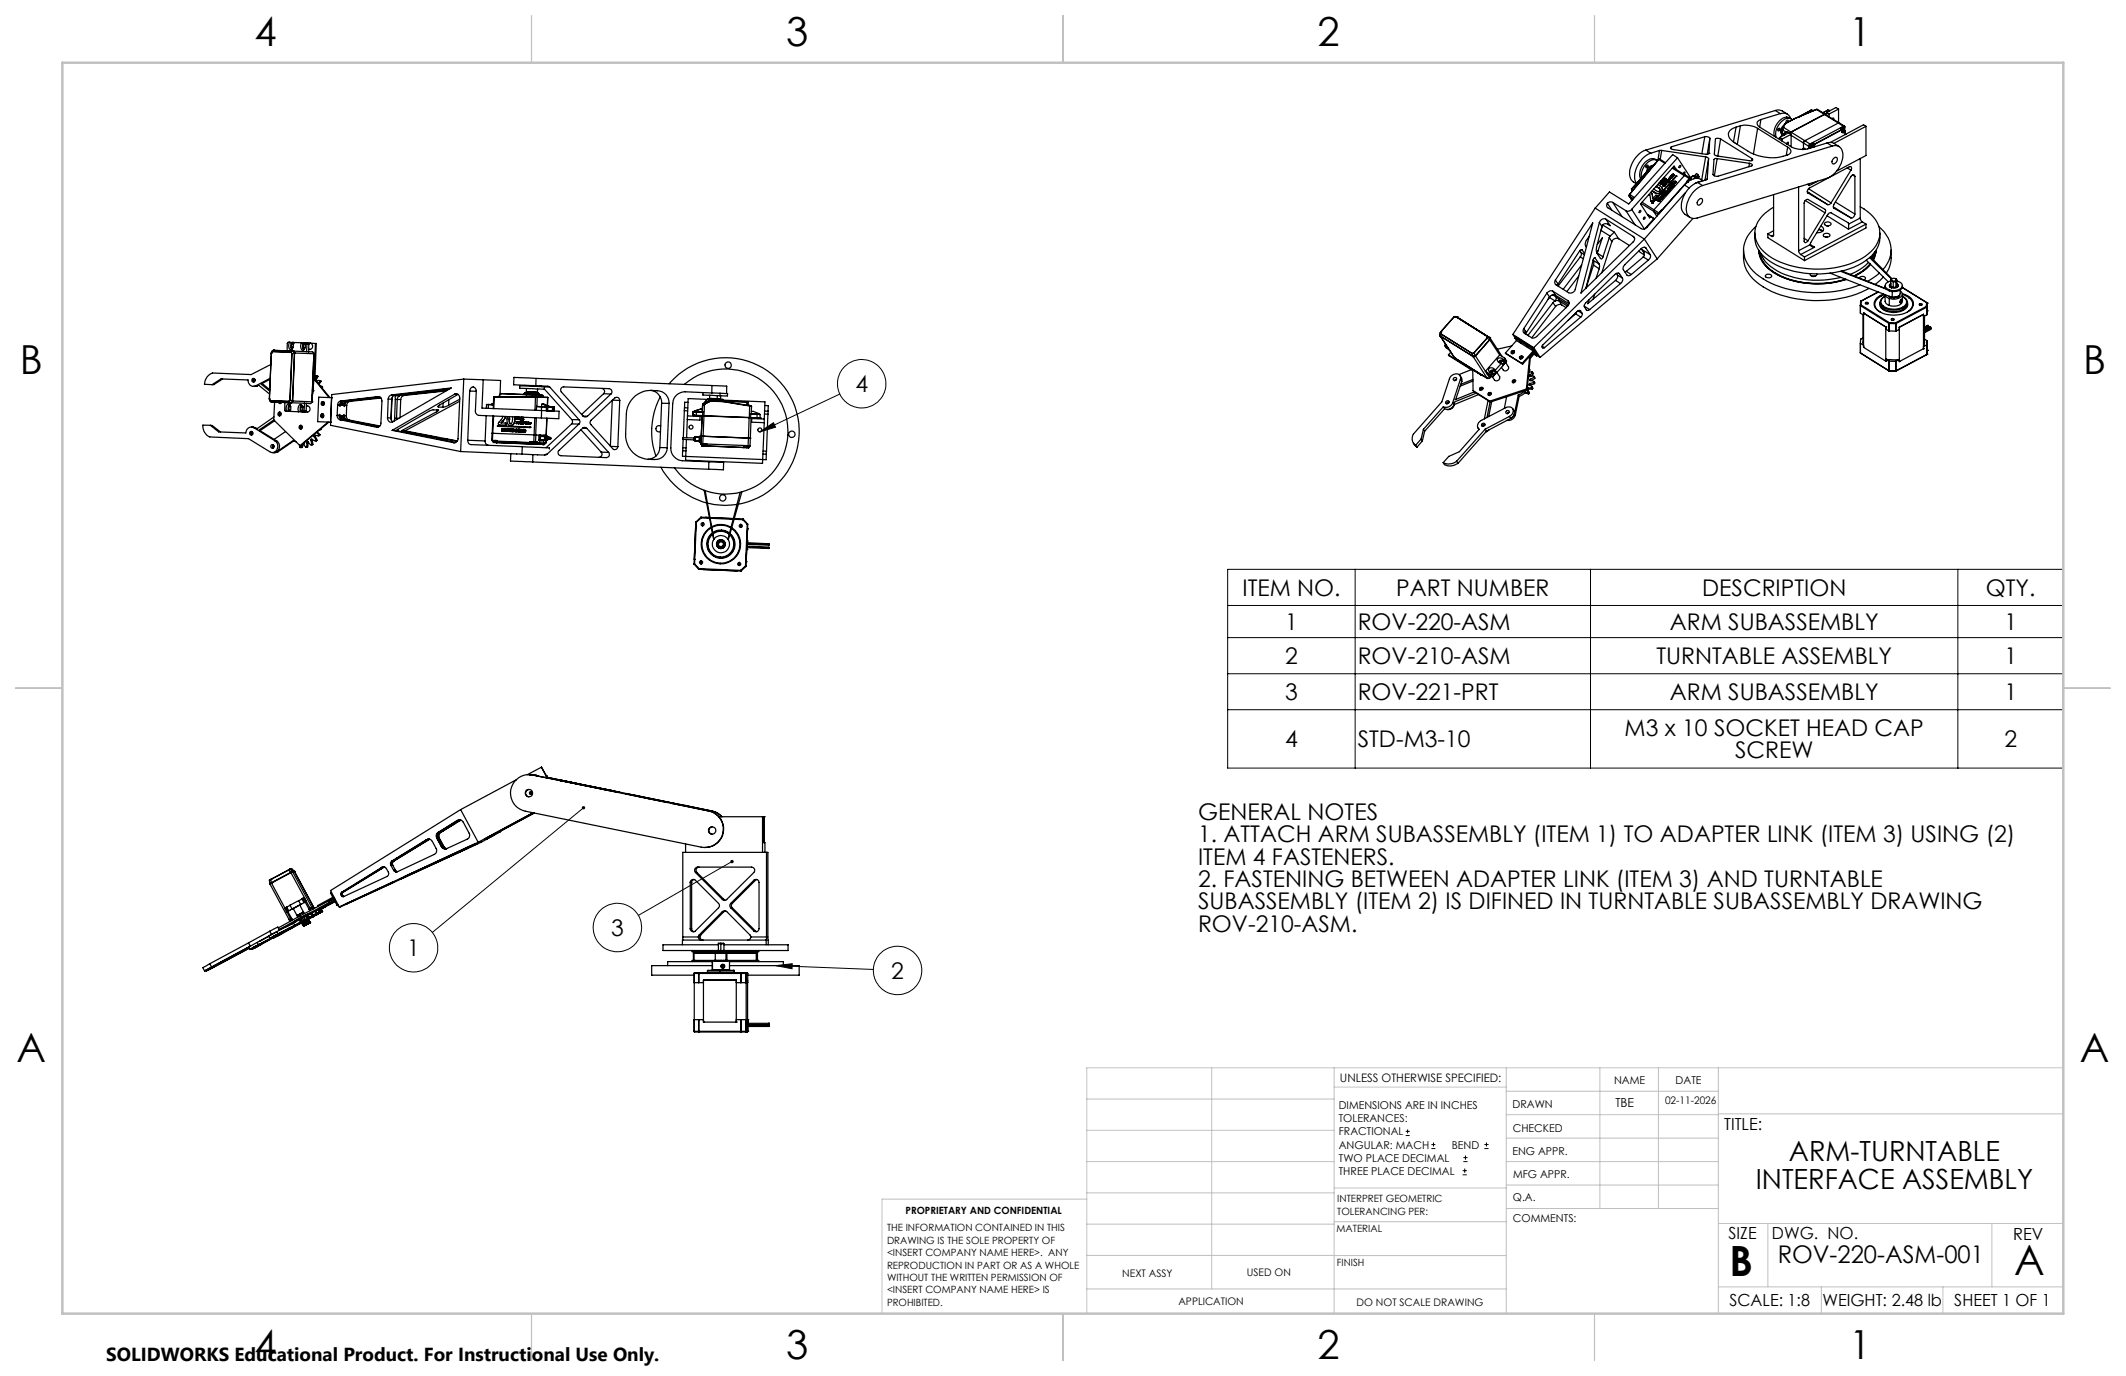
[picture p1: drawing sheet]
<svg xmlns="http://www.w3.org/2000/svg" width="432mm" height="279mm" viewBox="0 0 432 279" stroke-linecap="round" stroke-linejoin="round" font-family="sans-serif">
<defs><g id="words">
<g font-size="8.5">
<text x="351.3" y="259">B</text>
<text x="409.1" y="258.9">A</text>
</g>
<g font-size="8.1">
<text x="51.7" y="9.3">4</text>
<text x="159.7" y="9.3">3</text>
<text x="267.6" y="9.3">2</text>
<text x="375.6" y="9.3">1</text>
<text x="4" y="76">B</text>
<text x="423.1" y="76">B</text>
<text x="3.3" y="215.7">A</text>
<text x="422.4" y="215.7">A</text>
<text x="51.7" y="276">4</text>
<text x="159.7" y="276">3</text>
<text x="267.6" y="276">2</text>
<text x="375.6" y="276">1</text>
</g>
<g font-size="5.6">
<text x="363.3" y="235.8">ARM-TURNTABLE</text>
<text x="356.6" y="241.5">INTERFACE ASSEMBLY</text>
</g>
<text font-size="4.9" x="361.1" y="256.5">ROV-220-ASM-001</text>
<g font-size="4.7">
<text x="173.7" y="79.6">4</text>
<text x="252.4" y="120.9">ITEM NO.</text>
<text x="283.6" y="120.9">PART NUMBER</text>
<text x="345.7" y="120.9">DESCRIPTION</text>
<text x="403.3" y="120.9">QTY.</text>
<text x="261" y="127.9">1</text>
<text x="275.8" y="127.9">ROV-220-ASM</text>
<text x="339.2" y="127.9">ARM SUBASSEMBLY</text>
<text x="407.1" y="127.9">1</text>
<text x="261" y="134.8">2</text>
<text x="275.8" y="134.8">ROV-210-ASM</text>
<text x="336.4" y="134.8">TURNTABLE ASSEMBLY</text>
<text x="407.1" y="134.8">1</text>
<text x="261" y="142.1">3</text>
<text x="275.8" y="142.1">ROV-221-PRT</text>
<text x="339.2" y="142.1">ARM SUBASSEMBLY</text>
<text x="407.1" y="142.1">1</text>
<text x="330" y="149.5">M3 x 10 SOCKET HEAD CAP</text>
<text x="261" y="151.7">4</text>
<text x="275.8" y="151.7">STD-M3-10</text>
<text x="352.4" y="154">SCREW</text>
<text x="407.1" y="151.7">2</text>
<text x="243.3" y="166.5">GENERAL NOTES</text>
<text x="243.3" y="171.1">1. ATTACH ARM SUBASSEMBLY (ITEM 1) TO ADAPTER LINK (ITEM 3) USING (2)</text>
<text x="243.3" y="175.6">ITEM 4 FASTENERS.</text>
<text x="243.3" y="180.1">2. FASTENING BETWEEN ADAPTER LINK (ITEM 3) AND TURNTABLE</text>
<text x="243.3" y="184.6">SUBASSEMBLY (ITEM 2) IS DIFINED IN TURNTABLE SUBASSEMBLY DRAWING</text>
<text x="124.1" y="190">3</text>
<text x="243.3" y="189.2">ROV-210-ASM.</text>
<text x="82.7" y="194.1">1</text>
<text x="181" y="198.7">2</text>
</g>
<text font-size="3.8" x="21.6" y="276.3">SOLIDWORKS Educational Product. For Instructional Use Only.</text>
<g font-size="3.4">
<text x="350.2" y="229.5">TITLE:</text>
<text x="351.1" y="251.6">SIZE</text>
<text x="359.9" y="251.6">DWG. NO.</text>
<text x="408.9" y="251.7">REV</text>
<text x="351.2" y="265.2">SCALE: 1:8</text>
<text x="370.1" y="265.3">WEIGHT: 2.48 lb</text>
<text x="396.9" y="265.2">SHEET 1 OF 1</text>
</g>
<text font-size="2.5" x="328.1" y="224.8">TBE</text>
<text font-size="2.4" x="272.2" y="219.7">UNLESS OTHERWISE SPECIFIED:</text>
<g font-size="2.2">
<text x="327.8" y="220.1">NAME</text>
<text x="340.3" y="220.2">DATE</text>
<text x="271.9" y="225.3">DIMENSIONS ARE IN INCHES</text>
<text x="271.9" y="227.9">TOLERANCES:</text>
<text x="307.2" y="224.9">DRAWN</text>
<text x="271.9" y="230.6">FRACTIONAL</text>
<text x="271.9" y="233.2">ANGULAR: MACH</text>
<text x="294.9" y="233.2">BEND</text>
<text x="307.3" y="229.8">CHECKED</text>
<text x="271.9" y="235.9">TWO PLACE DECIMAL</text>
<text x="271.9" y="238.5">THREE PLACE DECIMAL</text>
<text x="307.2" y="234.4">ENG APPR.</text>
<text x="307.3" y="239.2">MFG APPR.</text>
<text x="307.3" y="243.9">Q.A.</text>
<text x="307.3" y="248.1">COMMENTS:</text>
</g>
<g font-size="2.1">
<text x="338.2" y="224.2">02-11-2026</text>
<text x="227.9" y="259.2">NEXT ASSY</text>
<text x="253.3" y="259.2">USED ON</text>
<text x="239.3" y="265">APPLICATION</text>
<text x="275.5" y="265.1">DO NOT SCALE DRAWING</text>
</g>
<g font-size="2">
<text x="271.6" y="244.1">INTERPRET GEOMETRIC</text>
<text x="180.2" y="250">THE INFORMATION CONTAINED IN THIS</text>
<text x="183.9" y="246.4">PROPRIETARY AND CONFIDENTIAL</text>
<text x="271.5" y="250.2">MATERIAL</text>
<text x="271.6" y="246.6">TOLERANCING PER:</text>
<text x="180.2" y="252.5">DRAWING IS THE SOLE PROPERTY OF</text>
<text x="180.2" y="255.1">&lt;INSERT COMPANY NAME HERE&gt;. ANY</text>
<text x="180.2" y="257.6">REPRODUCTION IN PART OR AS A WHOLE</text>
<text x="271.5" y="257">FINISH</text>
<text x="180.2" y="260.1">WITHOUT THE WRITTEN PERMISSION OF</text>
<text x="180.2" y="262.6">&lt;INSERT COMPANY NAME HERE&gt; IS</text>
<text x="180.2" y="265.2">PROHIBITED.</text>
</g>
</g></defs>
<g fill="none" stroke="#000" stroke-width=".25">
<path d="M330.9 39.8h.1M330.9 39.8l.6 .9M330.9 39.8l.9 .6M331 39.5l-.1 .3M331 39.5l-.1 .2M331 39.5h.1M331 39.5l1 .6M331.4 38.4h.1M331.4 38.4l.1 .4-.1-.4M334.3 30.5a5.2 5.2 0 0 0-3.2 5.5l.3 .7 .9 .6M334.3 30.5l1 .6M334.3 33.8l.3 .2"/>
<path d="M334.5 33.6l.1-.1a.27 .27 0 0 1 .1 .4 .27 .27 0 0 1-.4 .1zM334.9 39.5h.1M335 39.5h.1M335 39.5v.1M335.1 39.7l.3 1.2M335.2 34l-3.8 4.4M335.2 34h.1M335.3 31.1a5.3 5.3 0 0 0-3.2 5.5l.3 .6M335.3 39.1l.3 .4v.5M335.3 34l-3.9 4.4M335.3 34l.1 .1M335.5 39.2l.2 .8"/>
<path d="M335.6 38.7l.4 .4M335.6 33.7a1.47 1.47 0 0 0-1.2 1.3M335.9 38.3l.1 .1a.85 .85 0 0 0 1.1 .4l.1-.3M336 39.1h.1M336 33.4l-.8 .6M336.3 33.1l-1 .9M336.3 37.9l.5 .2M336.5 32.6a1.65 1.65 0 0 0-2.4 .3 3.2 3.2 0 0 0-.9 3.4M336.6 39.8h.1M336.6 39.8l-.3-.2-.6 .8M336.6 39.8l-1 1.1M336.7 32.7a1.84 1.84 0 0 0-2.5 .8l-.7 1.2-.1 1.4"/>
<path d="M336.7 37.5l.8 .5M336.8 38.1l.3 .3M336.8 38.1h.1M336.9 32.4l-5.9 7.1M336.9 32.4l.2-.1 1.1 .7M336.9 32.4l1.2 .8M337 37.2l.4 .2M337 30.6h.5M337 30.6l-1.7 .5M337 30.6l-.3 2M337.1 37h.1M337.3 37h.1"/>
<path d="M337.3 37h.4M337.3 37l.2 .3M337.3 36.8h.6M337.3 40v.1M337.3 40h.1M337.4 38.9a.98 .98 0 0 1-1.4 .2M337.4 38.9h.1M337.4 37.4h.1M337.4 39.9l-.1 .1M337.4 39.9h.1M337.4 39.9l-.2 .2 .1 .2M337.5 39.7h.1"/>
<path d="M337.5 39.7l.3 .2M337.5 37.3h.1M337.5 30.6l8.9 1.3M337.5 37.3l-.1 .1M337.5 30.6l-.3 1.7M337.5 38.1l.1 .5-.2 .3M337.6 39.6h.1M337.6 39.5v.1M337.7 37.7h.1M337.7 36.5v.1M337.7 37.7a.18 .18 0 0 1 .2-.2 .18 .18 0 0 1 .1 .2M337.7 39.6h.1"/>
<path d="M337.7 37.7l.2 .1M337.7 36.6l.3 .1M337.7 39.5h.1M337.7 37h.1M337.7 36.6h.1M337.7 39.5v.1M337.7 39.5l.3 .2M337.8 39.9h.1M337.8 37.6h.1M337.8 36.3h.3M337.8 36.3v.1M337.8 36.3h.1"/>
<path d="M337.9 39.3l-.3 .2M337.9 36.2h.1M337.9 37.8h.1M337.9 39.3h.1M337.9 36.8h.1M337.9 39.3l.2 .3M337.9 36.8l-.2 .2M338 37.6l-.1 .1-.2-.1M338 37.6h-.2M338 37.6h.1M338 36.7h.1M338 37.4l.1 .1"/>
<path d="M338 39.1l.1-.1 .4 .2M338 39.1h.1M338 37.7h.1M338 36l.4 .3v.3M338 39.1l.2 .3M338 37.7l-.1 .1M338 36.7v.1M338 39.7h.1M338 36.8h.1M338.1 39.6h.1M338.1 37.3v.1l.2-.1v.1M338.1 37.5h.1"/>
<path d="M338.1 37.3h.1M338.1 36.3l-.1 .2-.2-.2M338.1 36.3h-.3M338.1 36.3h.1M338.1 39.6l-.1 .1M338.1 39.1h.1M338.1 39.1l.2 .1-.1 .1zM338.1 36.5l-.1 .2M338.1 36.5h.1M338.2 37.2h.1M338.2 37.2l-.1 .1M338.2 37.2l-.2 .1 .1 .2"/>
<path d="M338.2 36.4l-.1 .1M338.2 39.4h.1M338.2 36.4h.1M338.2 38.8h.1M338.2 38.8l.4 .1 .2-.1M338.2 38.8l.4 .2M338.3 37.4l-.2 .1M338.3 37.4h.1M338.3 36.4h.1M338.3 36.5l-.3 .2M338.3 36.4v.1M338.3 39.2l-.1 .2"/>
<path d="M338.3 39.2h.1M338.3 36.9l.1 .2M338.3 36.9l.1-.1 .2 .1M338.3 39.2h.2M338.4 36.6l-.4 .2M338.4 36.9h.1M338.4 36.6h.1M338.4 36.9l.1 .2zM338.4 36.3v.3M338.4 37.1h.1M338.5 39.2h.1M338.5 37.1h.1"/>
<path d="M338.5 39.1v.1M338.6 39h.1M338.6 37h.1M338.6 36.9h.1M338.6 36.6l.1 .1M338.6 36.9l-.1 .2M338.7 36.7l.1 .1M338.7 36.7h.1M338.7 38.5h.1M338.7 36.9h.1M338.7 36.5l.1 .1M338.7 36.5v.1"/>
<path d="M338.7 36.5h.1M338.8 38.8h.1M338.8 38.3h.3v.2M338.8 36.9h-.1M338.8 38.3h.1M338.8 36.9h.1M338.8 36.5v.1M338.8 36.5h-.1M338.8 36.8h.1M338.8 36.5h.1M338.8 38.8l-.2 .2M338.8 36.7v.1"/>
<path d="M338.8 36.6v.1M338.8 36.6h.1M338.9 38.2l-.1 .1M338.9 38.2h.1M338.9 38.2h-.1l-.1 .3M338.9 36.4h.1M338.9 38.1h.1M338.9 38.6h.1M338.9 36.6l-.1 .1M338.9 36.6h.1M338.9 38.1l.3 .2M338.9 36.5h-.2v.2"/>
<path d="M338.9 36.7l-.1 .1M338.9 36.5v.2M338.9 36.7h.1M339 36.2h.1M339 36.2v.1M339 36.2l-.1 .2M339 38.4l-.3 .1M339 38.4h.1M339 38.4l-.1 .2M339 36.3l-.1 .1M339 36.3h.1M339.1 38.5l-.2 .1"/>
<path d="M339.1 36.2l-.1 .1M339.1 38.5h.1M339.1 38.3v.2M339.1 36.2h.1M339.2 37.9h.1M339.2 36.1h.1M339.2 36.1l.1-.1 .1 .2M339.2 37.9l-.3 .2M339.2 37.9l-.2 .1h.3M339.2 36.2h.1M339.2 37.8h.1M339.2 37.8l.3 .2"/>
<path d="M339.2 36h.1M339.2 38.3h.1M339.2 36v.1M339.2 36l-.1 .1 .1 .1M339.3 38h.1M339.3 38.3h.1M339.3 36.1h.1M339.3 38l-.1 .1h.2M339.3 37.7h.1M339.4 36.2h-.2M339.4 38.1h.1M339.4 37.6v.2v-.2"/>
<path d="M339.4 37.6h.1M339.4 36.2h.1M339.4 37.6v.1M339.4 35.8h.1M339.4 35.8l.1 .1M339.4 37.6l.1 .1M339.4 38.1l-.1 .2M339.5 29.8l-.2 .2v.1l.6 .3 6.7 1 .5-.2M339.5 37.8v.1M339.5 37.4v.1M339.5 36h.1M339.5 37.8h.1"/>
<path d="M339.5 35.7h.1M339.5 29.8l-.1 .4M339.5 37.6v.1M339.5 37.7l-.1-.1-.2 .2M339.5 37.7h.3M339.5 38h.1M339.5 37.5h.1M339.5 37.5h.4M339.5 37.9v.1M339.5 37.9h.1M339.5 35.9h.1M339.5 35.8v.1"/>
<path d="M339.6 37.7l-.1 .1M339.6 35.6v.1M339.6 37.7h.1M339.6 35.7h.1M339.6 35.7v.1M339.6 37.7l.1 .1M339.6 35.7l.1 .1M339.6 35.7l-.1-.1-.1 .2M339.7 35.6h.1M339.7 35.5v.1M339.7 35.5h.2M339.7 35.6h.2"/>
<path d="M339.7 34.1l2.4 1.6M339.7 37.8h.1M339.7 35.7h.1M339.7 37.7v.1M339.7 37.2h.1M339.7 35.8l-.2 .1M339.7 35.7v.1M339.7 37.7h.1M339.7 37.1v.1M339.7 37.1l.3 .3M339.7 35.8h.1M339.7 37.2l.2 .2"/>
<path d="M339.8 35.4h.1M339.8 37.7h-.1M339.8 35.4l.1 .2M339.8 35.4l.1 .1M339.8 34l2.5 1.6M339.9 35.5h.1M339.9 35.6h.1M339.9 37.4h-.4v.1M339.9 37.4h.1M339.9 37.5h.1M339.9 37l.1 .1M340 37.5h-.1"/>
<path d="M340 37.5h.1M340 37.4v.1M340 37.1h.1M340 36.9l.1 .2 .1-.2M340 36.9h.2M340 36.9v.1M340 36.9h.1M340.2 36.9h.1M340.3 37.1h-.3M340.3 37.1h.1M340.3 37.1a.22 .22 0 0 0-.1-.3 .22 .22 0 0 0-.2 .1 .22 .22 0 0 0 0 .2M340.4 36.8l-.1 .3"/>
<path d="M340.5 35.8h.1M340.5 34.4l-.5-.7-6.8 7.7 1.8 2.8 .3-.2M340.5 35.8l-4.9 5.4M340.5 35.8l-5 5.4M340.7 32l-1-.6-8.9 10-3.9-2.4-2.9 3.3M340.7 32l-9.3 10.5M340.7 32l2.6 4v.1M341.9 35.3a.22 .22 0 0 1 0-.3 .22 .22 0 0 1 .3 0l-.2 .4M342.1 37.6l-7.6 8.6a1.01 1.01 0 0 1-1.2 .2l-6.7-4.2a.63 .63 0 0 1-.1-.9M342.1 35.6h.2l1 .6M342.1 35.6l-6.2 7M342.1 35.6l1 .7"/>
<path d="M342.1 37.6l1 .6M342.3 39.1l-8.3 9.4M342.5 36.9v.1M342.5 36.9h.1M342.5 37h.1M342.6 37h.1M342.6 37l-5 5.6M342.6 36.9v.1M342.6 36.9l.1 .1M342.7 37h.1M342.9 36.9l.3-.4 .3-.1a.53 .53 0 0 0-.7 .5M343.1 36.3h.1"/>
<path d="M343.1 36.3l-.6 .6M343.1 36.3l-.5 .6M343.3 36.2h.1M343.3 36.2l-.2 .1M343.4 36.3h-.3M343.4 36.2v.1M343.4 36.2l.1 .3-.1-.2M343.9 35.7h.1M343.9 35.7l-.6 .5M343.9 35.7l.4 .2M343.9 35.7h.2M344.1 35.7h.1"/>
<path d="M344.1 35.7l.1 .1M344.1 35.8l.5-.6 .2 .2-.4 .6M344.2 35.8h.1M344.2 35.8l.1 .1M344.3 35.9v.1M344.3 35.9h.1M344.3 35.9l-.3 .4M344.3 36l-.2 .3M344.3 36l.2 .2M344.8 37a5.4 5.4 0 0 0-3.2 5.6l.1 .3a3.1 3.1 0 0 0 1.6 1.3M344.8 37l1 .7M344.8 35.5l.2 .2-.5 .5-.2-.3"/>
<path d="M344.9 35.7l.2 .2-.3 .3M345.5 36.8l-1.3 .5M345.9 36.7a2.31 2.31 0 0 0-3.4 .5l-.4 .4M346.3 27.8a.86 .86 0 0 1 1 .3M346.3 27.8l-6.8 2M346.3 27.8l-.6 3.4M346.4 31.9l.6 .3M346.4 31.9l-.8 4.6M346.7 36.3l-1.9 .7M346.7 36.3v.1M347 32.2l-.3 4.1M347 32.2l-.7 4.4"/>
<path d="M347.1 31.2h.1M347.3 28.1l-.2 3.1M347.3 28.1l-.6 3.2M348.8 32.2h-.4l-.3 .2-.2 3a.94 .94 0 0 0 1.1 .4l6.9-2.2-.1-.3-.5-.1M348.8 32.2l6.5 1M348.8 32.2l-.6 3.5M349.5 28.2a.82 .82 0 0 0-1.1 .1l-.2 3 .2 .2 7.1 1.2 .5-.1-.2-.4M349.5 28.2l6.3 4M349.5 28.2l-.6 3.5M352.6 25.8a1.59 1.59 0 0 0-1.5 1.9l.5 .7 .8 .6a14.3 14.3 0 0 0 4.4 2.5 8.7 8.7 0 0 0 6.7-.3 .81 .81 0 0 0-.4-1.3M352.6 25.8l-.5 3.1M353.5 25.5a4.8 4.8 0 0 1 3.5 .6"/>
<path d="M353.5 25.5l-.9 .3M353.5 25.5l-.7 3.9M355.3 33.2l-.1 .7M355.8 32.2v.4M357 26.1l6.1 3.8M357 26.1l-.9 5.2M357.6 24.3a.82 .82 0 0 0-.7 .7 .82 .82 0 0 0 .6 .9l6.1 3.8a4.8 4.8 0 0 0 3.5 .5l4-1.2M357.6 24.3l-.2 1.5M360.2 39.5v8.2M360.6 22.4a2.28 2.28 0 0 1 2.4 .8M360.6 22.4l-26.3 8.1M360.6 22.4l1 .7"/>
<path d="M361.2 26.1l.2-.1a.25 .25 0 0 1 .1 .4 .25 .25 0 0 1-.4 0zM361.2 26.1l.3 .2M361.4 27.9l.5 .4M361.4 27.9v.4M361.6 23.1a1.57 1.57 0 0 1 2.1 1M361.6 23.1l-4 1.2M361.9 27.2h.1M361.9 27.2v.2M361.9 28.3v.3M362 26.3h.1M362 26.6l-.1 .6M362 26.3v1"/>
<path d="M362 26.3v.1M362 26.4l.8 .4M362.1 26l-.1 .3M362.1 25.9v.1M362.1 27.3h.1M362.1 27.2l-.4 .6M362.1 25.9l-.1 .4M362.1 25.9h.1M362.1 27.2l.3 .2M362.2 25.8l-.2 .6M362.2 25.8l-.1 .1M362.2 25.8l1.5 1"/>
<path d="M362.4 25.4a1.35 1.35 0 0 0-.5 1.8M362.4 25.3l-.3 .6M362.5 25.2h.1M362.5 25.2l-.4 .7M362.6 25.2l-.4 .6M362.7 25l-.2 .2M362.7 25l-.1 .2M362.7 25h.1M362.9 23.8a3.3 3.3 0 0 0-2.5 3.9M362.9 23.8l.9 .3M362.9 23.8l.3 .2M362.9 29.2a.22 .22 0 0 1 .1-.2 .22 .22 0 0 1 .3 0l-.3 .3"/>
<path d="M363 26.7h.1M363 26.7l-.9 .5M363 26.7l.5 .3M363.1 29.9l-.3 1.6M363.1 24.8a.22 .22 0 0 0 0-.4 .22 .22 0 0 0-.3 .2v.3M363.2 24a3.4 3.4 0 0 0-2.4 3.9M363.2 24l.8 .3M363.5 27h.1M363.5 27v.1M363.7 26.8l-.2 .3M363.8 26.8l-.2 .3M363.8 27.3l-1.9 1"/>
<path d="M363.8 27.3l-.5-.3-1.9 .9M363.8 26.8h.1M363.8 27.3v2.5M363.8 26.8l2.8 1.8M363.8 27.5l2.5 1.5M364.5 24.1h.1M364.5 24.1l-1.8 .9M365.3 38v12.9M365.4 23.7h.1M365.4 23.7h-.1M365.7 23.6h.1M365.7 23.5v.1"/>
<path d="M365.7 23.5h.1M365.7 23.5l.1 .1M366.1 30.3h.1M366.1 30.3v.1M366.1 30.3l.1 .1M366.1 30.2v.1M366.1 30.2h.1M366.2 30.2l-.1 .1M366.2 30.2l.2 .1M366.3 29l1 .7M366.3 29v1.1M366.3 30.1h.1"/>
<path d="M366.4 30.1h.1M366.4 30.1l-.3 .1M366.4 30.1l.3 .2M366.6 28.6l-.3 .4M366.6 28.6h.1M366.6 28.6l1 .6M367.1 38.9l4.1 2.7M367.1 37.4l.4 .3M367.2 39.2h.1M367.2 39.2l4 2.4M367.3 38.3l4.6 2.9M367.3 29.7h.1"/>
<path d="M367.4 29.7l-.1 .5M367.5 37.3v.4M367.6 29.2l-.3 .5M367.6 29.2l.1 .1M367.7 29.3l-.3 .4M367.7 29.4h.1a.35 .35 0 0 1 .4 .4 .35 .35 0 0 1-.5 .2l-.2-.2zM367.8 29.4l.1 .1M367.8 22.4h.1M367.8 22.4l-2.1 1.1M367.8 22.4l.5 .1M367.9 22.4h-.1M367.9 22.4h.1"/>
<path d="M367.9 29.5a.26 .26 0 0 1-.1 .3 .26 .26 0 0 1-.3 0M367.9 22.4h.5M368 29.3v.2M368 29.5l-.1 .2-.3 .3M368 29.5h.1M368.2 29.5l-.1 .5M368.2 29v.5M368.2 29l.3 .3M368.2 29.5l.3 .1M368.3 28.9l-.1 .1M368.3 28.9l.2 .4M368.3 28.9l-.6 .4"/>
<path d="M368.5 29.6l-.1 .2M368.5 29.6h.1M368.5 29.3h.1M368.5 29.3v.3M368.5 29.6v.2M368.9 22.2h.2M368.9 22.2l-4.4 1.9M368.9 22.2l4.4 2.8M369.1 22.2l1.6 1M369.2 36.8l-1.7 .9M370.5 23.2h.1M370.6 23.2h.1"/>
<path d="M370.6 23.2l-6.8 3.6M370.7 23.2l2.8 1.7M370.7 23.2h.1M370.8 23.2h-.3l-6.8 3.6M371 22.8l.5 .3M371 22.8v.6M371 23.1l-.3 .1M371.1 29a2.28 2.28 0 0 1 2.5 .8M371.1 29l1 .7M371.2 22.4h.1M371.2 22.4l.5 .1M371.2 22.4l-1 .5"/>
<path d="M371.2 22.4l.3 .2M371.5 23.1v.6M372.1 29.7a1.64 1.64 0 0 1 1.7 .3 1.64 1.64 0 0 1 .5 1.6 5.4 5.4 0 0 1-3.3 4.6l-26.3 8.1a1.68 1.68 0 0 1-2.2-2 5.7 5.7 0 0 1 3.3-4.6M372.1 29.7l-26.3 8M372.1 24.1a.16 .16 0 0 1 .3-.1 .15 .15 0 0 1 0 .2M372.3 32.3a.47 .47 0 0 1 .7-.4 .47 .47 0 0 1 .1 .8l-.7 .6a.55 .55 0 0 1-.4-.4 .55 .55 0 0 1 .3-.6zM373.4 25l-6.8 3.6M373.4 25l1 .6M373.4 22.2l-.5-.4-1.9 1M373.4 22.2l-1.9 .9M373.4 22.2v2.7M373.6 24.9l1 .7"/>
<path d="M373.6 24.9l-.2 .1M373.8 26h.1M373.8 26l.3 .3M374.1 26.3v.1M374.1 26.3h.1M374.1 26.3l-5.6 3M374.1 26.4v.3a.25 .25 0 0 0 .1 .3 .25 .25 0 0 0 .3-.1M374.1 26.4h.1M374.1 26.4l-5.6 2.9M374.2 26l.2 .1M374.2 25.9l.2 .2M374.3 26.7l-.2 .1"/>
<path d="M374.3 26.7l.2 .1M374.4 26.1l-.3 .3M374.4 25.9l.1 .1M374.4 25.6h.2l.1 .2M374.4 25.6l-6.8 3.6M374.4 25.6v.1M374.4 25.7h.3v.8M374.4 25.7l-.6 .3M374.5 26.8v.1M374.5 26l-.4 .6M374.5 26v.1M374.5 26.1l-.2 .5a.19 .19 0 0 0-.1 .3 .19 .19 0 0 0 .3-.1"/>
<path d="M374.5 26.1l-.1-.2-.4 .3M374.6 26.5h.1M374.6 26.5l-.3 .2M374.6 26.5l.1 .2M374.7 26.5l.1 .2M374.7 26.7l.1 .1M374.7 26.7h.1M374.7 26.7l-.2 .1M374.8 26.8v.5M374.8 26.8l-.3 .1M374.8 26.7v.1M374.8 27.3h.1"/>
<path d="M375.2 34.1l.7 .5M375.9 34.6a.39 .39 0 0 0 .2-.5 .39 .39 0 0 0-.5-.2l-8.1 4.3a.69 .69 0 0 0-.3 1M375.9 34.6l-4 6.6M376.3 35.5l.4 .3M376.7 35.8a.41 .41 0 0 0-.4-.3 .41 .41 0 0 0-.4 .4l-3.4 5.6-.1 .4 .1 .4M376.7 35.8v7.7M377.8 32.2v12.1M379 25.6v6l-6 3.1M379 25.6l-.5-.3-6.7 3.6M379 25.6l-6.5 3.5M314.2 59.5l-4.7 7.2M314.2 59.5l.5 .8"/>
<path d="M315.3 59.9l.8 .4M315.4 59.1a.92 .92 0 0 0-1.2 .4M315.4 59.1l3 1.9M315.4 59.1l.5 .8M315.9 59.9a.94 .94 0 0 0-1.2 .4M315.9 59.9l2.8 1.8M315.9 56.9l.5 .8M316.4 57.7l-.1 .3M320.6 56.1l-2.4 3.1M320.9 50.9l.2 .4M321 52.2l-4.5 5.9M321 52.2l.6 .3"/>
<path d="M321.1 51.3l.1 .5-.2 .4M321.1 51.3l.7 .4M321.2 53.8l-3.7 4.9M321.2 50.7l.2 .1M321.4 50.8l-.1-.1-.4 .1-4.5 6.9M321.4 50.8l.4 .7M322.8 47.9l-.7 1.1a.95 .95 0 0 0 .1 1.2M323.5 45.3l-3.6 13.5a1.01 1.01 0 0 1-1.3 .6l-2.6-1.6a.68 .68 0 0 1-.1-.9zM323.6 52.8v.1M323.6 52.9v.9M323.6 52.9l1.2 .7M323.6 53.8l1.2 .8"/>
<path d="M323.6 53.8l-1.5 4.7M323.9 59.7l-.3 1M323.9 52.4h.1M324 52.4a.21 .21 0 0 0-.3 0 .21 .21 0 0 0-.1 .2l-1.5 6M324 42.3l-16.7 25.6M324 42.3l10 6.2M324 52.4l.8 1.2M324.4 49.6l1-1.3-1 3.1M324.4 51.4l1.2 .7M324.4 51.4v.1M324.6 50.9l-.3 .4M324.8 53.6v1"/>
<path d="M324.8 54.6l-.6 1.9M324.8 45.2l-3.7 14.3 10.6-10.4a.68 .68 0 0 0 0-1.1M324.8 45.2l.6 .8M325.2 46.8l1.8 1.1M325.4 46l-1.2 4.7 .1 .7 .7 1.1a.31 .31 0 0 0 .4 0 .31 .31 0 0 0 .2-.4M325.4 45.9l-.2 .7M325.5 45.7l2.4 1.5M326.2 44.5a.97 .97 0 0 0-1.4 .7M326.2 44.5l5.5 3.5M326.2 44.5l.8 1.3M326.5 41.3l.9 1.4M326.5 45.5l.5 .3"/>
<path d="M326.8 48.3l-1.2 3.8M326.8 48.3l.6 .8M327 45.8a.94 .94 0 0 0-1.6 .2M327 47.9l-.2 .4M327.4 49.1l-2.1 6.3M327.6 41.1a.9 .9 0 0 0-1.1 .2M327.6 41.1l2.6 1.7M327.6 41.1l1.8 2.9M327.9 47.2l-.9 .7M327.9 47.2l.9 1.3M328.1 56.9l-5.6 4.8 .3-.8M328.1 56.9l1 .7"/>
<path d="M328.3 55.5l.2 .3M328.5 55.8a.94 .94 0 0 1-.4 1.1M328.5 55.8l1 .7M328.7 55.5l.2 .1M328.8 48.5a1.04 1.04 0 0 0-1.4 .6M328.8 48.5l2.1 1.3M328.9 55.6a.67 .67 0 0 0-1 .2l-5.9 5.8-.2 .6 .4 .7 .4 .1 .3-.1M328.9 55.6l.6 .9M329.1 57.6l-6.2 5.3M329.5 56.5a.94 .94 0 0 1-.4 1.1M330.2 42.8l1.9 2.9M330.3 55.1l-.2 .1"/>
<path d="M330.3 55.1l1 .6M331.4 42.5a.96 .96 0 0 1-1.2 .3M331.4 42.5l2.6 4M331.7 48l.3 .4M332.8 51l1.1 .8M333.3 41.3l2.5 1.6M333.5 50.7a1.18 1.18 0 0 1 .3 1.5M333.5 50.7l1.7 1M333.5 50.7l.4 .6M333.5 41.1l2.5 1.5M333.7 52.2l-3.4 2.9M333.8 52.2h-.1"/>
<path d="M333.8 52.2l1 .6M334 48.5l-22.5 22.1M334 48.5l2.6 4.1M334 50.2l.3 .2M334.3 50.4a.63 .63 0 0 0-1 .1l-3.3 3.2a.87 .87 0 0 0-.3 1.1l.7 1a.61 .61 0 0 0 .9-.1M334.3 50.4l.9 1.3M334.6 43.5l1.4 .9-1.4-.8M334.8 52.8l-3.5 2.9M335.2 51.7a.94 .94 0 0 1-.4 1.1M335.3 40.8l.1 .1M335.4 40.9h.2M335.4 40.9h.1"/>
<path d="M335.5 41.2h.1M335.6 40.9h-.2M335.6 41.2h.1M335.6 40.9h.1M335.6 40l.1 .4M335.6 40h.1M335.7 40v.4M335.8 42.9l1 .6 .1-.3M335.8 42.9l.7 1M335.9 42.6l-.1 .3M335.9 44.4l-1.8 2.1M335.9 42.6l1 .6"/>
<path d="M336.6 52.6l-23.8 20M336.6 40.7h.1M336.6 40.7a.28 .28 0 0 1 .2-.2 .28 .28 0 0 1 .3 .1l-.1 .2M336.6 40.7l.3 .2M336.7 40.6h.1M336.7 40.6v.1M336.9 40.9h.1M336.9 43.2l.1 .1M336.9 40.3h.1M336.9 40.3l.4 .2M337 40.3l.3 .2M337 40.6l-.1 .2-.2-.2"/>
<path d="M337 40.6h-.3M337 40.6h.1M337 40.3h-.1M337 43.3l-.1 .2M337 40.8h.1M337 40.8l-.1 .1M337.1 40.5l-.1 .3M337.2 40.1l.1 .2M337.3 40.5h.1M337.3 40.3h.1M337.4 40.1h.1M337.4 40h.3l-.1 .1"/>
<path d="M337.4 42.9l-.3 .4M337.5 42.6v.1M337.5 42.6l-.6 .6M337.5 40v.1h-.2M337.5 40h.1M337.5 42.7h.1M337.5 40l-.1 .1M337.5 42.7l-.5 .6M337.6 42.6h-.1M337.6 42.6v.1M337.6 42.7h.1M337.6 42.6h.1"/>
<path d="M337.6 40.1l-.3 .2M337.6 40.1h.1M337.7 40l-.1 .1M343.9 44.3l-7.3 8.3M344.9 40.7a.47 .47 0 0 1 .7-.4 .47 .47 0 0 1 .1 .8l-.6 .6a.55 .55 0 0 1-.4-.5 .55 .55 0 0 1 .2-.5zM354.1 50.8a6.9 6.9 0 0 0 3.3 6.9 21.9 21.9 0 0 0 15.4 3.1l4.2-1 2.6-1.2M356.4 47.3a5.8 5.8 0 0 0 2.9 5.6 19.6 19.6 0 0 0 18.1 1 6.9 6.9 0 0 0 4.4-5.4v-1.2M356.6 46a5.8 5.8 0 0 0-1.5 7.8 13.7 13.7 0 0 0 8.6 5 24.6 24.6 0 0 0 14.1-1M357.2 50.8a5.6 5.6 0 0 0 3.2 4.6 18.8 18.8 0 0 0 14.6 1.4M357.3 50.9v.6M357.3 50.9a6 6 0 0 0 3.8 4.9 18.9 18.9 0 0 0 13.8 .9M357.4 51.1a6.6 6.6 0 0 0 4.3 5 19.1 19.1 0 0 0 13.1 .6"/>
<path d="M357.5 51.3a8.2 8.2 0 0 0 6 4.8 19.3 19.3 0 0 0 10.4 .2M358.7 55.8a.59 .59 0 0 1 .7-.2 .59 .59 0 0 1 .4 .6l-.4 .2-.7-.1-.2-.2zM359.1 47.5v.8l7.4 4.6M359.1 47.5l.7 .5M360.2 47.7a.25 .25 0 0 1-.1 .3 .25 .25 0 0 1-.3 0M360.2 46.8l-1.1 .7M360.2 47.7l-.4 .3M365.3 50.9l.4 .8M365.7 51.7l.8 .5M366.4 48.4l.8 .5M366.5 52.2v.7M366.6 40.7l4.1 2.5"/>
<path d="M367.7 49.7l.4 .4 .4 .1M367.7 49.7l-2.4 1.2M367.7 49.6l.8 .6M367.7 55.6a.59 .59 0 0 0 .4 .6 .59 .59 0 0 0 .7-.1l.2-.3v-.2M367.9 56.1h.8M368.5 50.2l-2.8 1.5M369.4 46.6l.8 .3zM369.8 45.9a.62 .62 0 0 1 .6 .7 .62 .62 0 0 1-.6 .6l-.8 .1M370.5 47.5l.7-.1 .5 .3a.72 .72 0 0 1-.7 .5 .72 .72 0 0 1-.7-.4zM370.7 43.2l.1-.4-.1-.3-3.5-2a.77 .77 0 0 0-.8 .8v7.8l.3 .2 .5-.4M370.7 43.2l-3.5 5.7M370.7 45.2l.7-.1 .5 .3a.76 .76 0 0 1-.7 .5 .76 .76 0 0 1-.7-.4z"/>
<path d="M370.8 48.2h.4zM371.1 45.9h.3M371.1 43.8l4.3 2.7M371.7 55.5l12.6 4.9M371.9 41.2l-.3 .3-.4 .1M372.4 42l3.5 2.2M372.5 42.3h.1M372.5 42.3l3.4 1.9M372.8 41l3.9 2.5M373.9 55.1l9.2 3.6M374.1 55l8.9 3.6M375.5 45.5l-.1-.3-3.5-2-.4 .1-3.7 5.9-.1 .5"/>
<path d="M375.5 45.5l-.1 1M376.7 43.5a.76 .76 0 0 1-.8 .7M377.6 56.4a.72 .72 0 0 1 1.3 .2l-.3 .2M377.8 42a6.9 6.9 0 0 1 4 4.9 5.7 5.7 0 0 1-3 5.1 19.4 19.4 0 0 1-19.5 0 5.3 5.3 0 0 1-2.5-6.4l.2-.6a8.3 8.3 0 0 1 3.2-2.9M377.8 44.3l.1 .4 .3 .3M377.8 44.3l-2.3 1.2M378.2 45l-2.8 1.5M378.2 45l.8 .5M379 45.5l-12.5 6.7M379 45.5v.8l-12.5 6.6M379.1 52.8l4.4 4.4M379.5 53.3l-1.9 1.5-1.8 .9"/>
<path d="M379.7 52.3l4.5 4.4M379.8 53.6l-1.5 1.4-1.7 1M379.9 53.7l-1.5 1.3-1.8 1.1M379.9 53.7l-.9 .9-2.3 1.5M379.9 52.1l4.3 4.5M380.7 51.3l-.5 1.1M380.9 51.1l-.5 1.5M381 51.5v-.6l-.2 1-.3 .8M381 50.8l-.1 1.1-.4 .8M381.5 59.3l-3.5 1.8M381.6 46a5.7 5.7 0 0 1 1.3 8.2l-.5 .5M381.7 55.5l-2.4 1.6"/>
<path d="M382.5 56.3l-1.6 1.4M382.6 59.7l-.7 .3M382.9 58l.1 .5 .7 .6M382.9 59.8l.3 .5 .5 .3M382.9 58.5l-.1 .1M383 58.5l-.1 .1M383.7 58.8v.3M384 56.9l.3 .1M384 57l-.3 .2a.85 .85 0 0 0-.8 .8 .85 .85 0 0 0 .8 .8M384 57.6l-.1 .1a.45 .45 0 0 0-.1 .5 .45 .45 0 0 0 .4 .3M384 58.3a.36 .36 0 0 1 0-.6h-.1a.37 .37 0 0 0-.1 .4 .37 .37 0 0 0 .2 .3M384 56.9v1.1"/>
<path d="M384.1 50.8v1.8a6 6 0 0 1-.9 2.8M384.2 58.4v.1M384.3 57l.2 .3M384.3 57h.7M384.3 56.6l-.3 .3M384.3 56.6h.7l.1 .2-.1 .2M384.3 56.6l-.2 .1 .2 .3M384.3 59.2v1.2M384.5 57.3v1M385 56.6l.3 .3-.2 .3M385 57l.1 .2M385.1 57.2l-.6 .1"/>
<path d="M385.1 57.2v1.1M385.3 57l.3 .2a.85 .85 0 0 1 .8 .8 .85 .85 0 0 1-.8 .8l-.8 .2-1.1-.2M385.3 57.6l.2 .4a.94 .94 0 0 1-1.3 .5M385.3 58.3a.34 .34 0 0 0 .2-.3 .34 .34 0 0 0-.2-.3l.1 .1a.36 .36 0 0 1-.1 .6M385.3 56.9v1.1a.73 .73 0 0 1-1.3 0M385.8 60h.1M385.8 59.9v.1M385.8 59.9h.1M385.9 58.9v.7a1.35 1.35 0 0 1-1.6 .8M385.9 59.1a.81 .81 0 0 1 .4 .8 .81 .81 0 0 1-.7 .7l-.8 .1-1.1-.1M386.4 59.6a2.78 2.78 0 0 1 2.2 1.9 2.46 2.46 0 0 1-2.2 2.3 5.5 5.5 0 0 1-5.5-1.3 1.74 1.74 0 0 1 1-2.5M386.4 58.3l5 3.2"/>
<path d="M386.4 58.4l4.9 3.1M386.4 59.8l.4 .1a2.71 2.71 0 0 1 1.7 2l-.2 .6-.8 .8M386.4 58a1.29 1.29 0 0 1-1.6 1.2l-1.1-.1M386.4 59.7v1.5a1.95 1.95 0 0 1-2.7 .8M43.1 78.1l1.8-1.2 5.5 .3a1.11 1.11 0 0 0 1.5 1.2M45.2 76.9l-1.8 1.2h-.3M51.6 76.9l-.2 .2 .2 .4M51.7 76.9l-.2 .3 .1 .3M51.8 77v.4M51.9 78.4h.4M52.3 78.4l-.9 .1M52.5 78.2l2.3 1.8"/>
<path d="M52.6 78.2l-.3 .2M53 77.9l1.8 1.5M53.2 77.9l1.6 1.2M54.9 76.8l-3 1.6M54.9 77l-1.8 .9M55 74l-4 2.1-7.9-.4a2.49 2.49 0 0 0-1.6 2.3l1.6 .1M55.1 71.7h.1M55.1 71.7l-.4 9.3M55.4 71.4l-.3 .3M55.4 71.4h.1M55.4 71.4l3.6 .1M55.5 71.2h.1"/>
<path d="M55.5 71.2l-.4 .3M55.5 71.2l4 .1M55.5 71.2l-.1 .2M55.6 71.1l-.1 .1M55.6 71.1l3.9 .2M58.8 69.5l-.2 .7a.56 .56 0 0 0 .7 .7l.3-.7-.1-.7M58.8 69.5h-.3l-.2 .2v1.5M58.8 69.5h.4l-.1 .9 .2 .5M59 71.5l.3 .4M59 71.5l.2 .2 .1 .2M59 71.5h.1M59.1 70.6l.3 .2"/>
<path d="M59.3 71.9h.1M59.3 71.9l-.4 9.3M59.4 70.8h.1M59.4 69.5h.1M59.5 71.3h.1M59.5 69.5l-.4 .2M59.5 69.5l1.7 .1M59.5 71.3l.3 .4M59.5 71.3l-.5 .2M59.5 71.3l.3 .3M59.5 69.8h.1M59.5 69.8a.39 .39 0 0 0-.3 .4 .39 .39 0 0 0 .3 .4"/>
<path d="M59.5 71.3l2.8 .1M59.8 71.7h.1M59.8 71.7l-.5 .2M59.8 71.7l-.4 9.7M59.8 71.6v.1M59.8 71.7l3.9 .1M61.2 69.6l-.1 1a.43 .43 0 0 0 .4 .5 .43 .43 0 0 0 .4-.5 .73 .73 0 0 0-.1-.9l-.2 .1M61.2 69.6h.4M61.5 70.7l.3 .2M61.6 69.6l-.1 1 .2 .4M61.6 69.6h.5M62 69.9a.37 .37 0 0 0-.4 .3 .37 .37 0 0 0 .3 .4"/>
<path d="M62.1 69.6l.2 .3M62.1 69.6l.4 .1M62.3 71.4h.4M62.3 69.9h.4M62.3 69.9v1.5M62.5 69.7l.2 .2M62.5 69.7h.5M62.7 71.4l.9 .1 .1 .3M62.7 69.9v1.5M63 69.7a.63 .63 0 0 1 .5 .7 .63 .63 0 0 1-.8 .5M63 69.7h1.1M63.4 79.3h.2"/>
<path d="M63.6 79.3l-.2 1M63.6 79.3h.1M63.7 73.2h.2M63.7 71.8h.1M63.7 71.8l-.3 9.8M63.8 77l3 3.7M63.8 77h.2M63.9 73.2h.1M63.9 73.2l-.3 6.1M64 77l3 3.7M64.1 69.7l-.3 7.3M64.1 69.7h.1l-.2 7.3"/>
<path d="M64.1 77.2h.1M64.1 77.2l.2 .2 .6-.1M64.2 76.3h-.2M64.2 76.3l.1 .1M64.2 76.3l.4 .1M64.3 76.4l-.3 .6M64.3 76.4h.3M64.6 76.4l-.5 .8M64.8 77.3h.3M64.9 77.3v.2M64.9 77.3h.2l.1 .2M64.9 77.5l-.2 .4"/>
<path d="M64.9 77.5h.3M65.1 78.4l.4 .1M65.1 78.5h.2M65.2 77.5l-.5 .5M65.3 78.5v.1M65.3 78.5h.2M65.3 78.7h.2M65.5 78.5v.2M65.5 78.7l-.1 .1M88.9 79.5l.3-.1h-1.9l-7 .8M88.9 79.5l-7.5 .8M88.9 79.4v.1"/>
<path d="M89.2 79.2l.9 .1M89.2 79.2h.1M90.1 79.1v.2M90.6 79.4l-8.5 .9M90.8 79.2l-.7 .1M91.3 78.9v.1M91.4 78.9l-2.3 .3h.1M94.2 77l-.6 14.7M94.2 77l3.9 .1M94.2 77l-26.8 3.1-.3 6.3 26.5 5.3M95.4 79.4a.69 .69 0 0 1 .7-.8 .69 .69 0 0 1 .6 .8M95.4 79.4l-.4 10"/>
<path d="M95.4 79.4h1.3M96.7 79.4l-.1 4a.86 .86 0 0 0 .7 .9l12.7 .6M98.1 77.1l-.2 5.8 15.7 .6-.1 1.5-3.5-.1M98.1 77.1l3.6 .2-.1 2.8M101.7 79.9l5.3 .2M101.7 79.9h.1M101.7 79.9l-.4 .7M101.7 79.9l5.2 .3M101.7 79.9l-.3 .6M106.4 80l3.2 .1M106.4 80v.1M106.4 79.9v.1"/>
<path d="M106.4 79.9l3.2 .2M106.6 79.7l.7 .1M106.6 79.7l.6 .1M106.6 79.7l-.2 .2M106.9 78.9v.6l.7 .1h1.5l.1-.6M107.2 79.8v.1l.3-.1M107.2 79.8h.1M107.3 79.8h.1M107.3 79.7h.2M107.3 79.5v.2M107.3 79.8h.2M107.3 79.7h.1"/>
<path d="M107.4 79.7h.1M107.4 79.8h.1M107.4 79.8l-.1 .1M107.4 79.5v.2M107.4 79.6v.2M107.5 79.8h1.6M107.5 79.8h.1M107.5 79.7h.1M107.5 79.7l.1 .1M107.5 79.6v.1M107.6 79.7h.1M107.6 79.6v.1"/>
<path d="M107.7 79.6v.2v-.2M107.7 79.7h.1M107.8 79.6v.2M107.8 79.7h.1M107.8 79.7v.1M107.8 79.6v.1M107.9 79.6v.2M107.9 79.7h.1M107.9 79.8h.1M107.9 79.7v.1M107.9 79.7l.1-.1v.1M108 79.7v.1"/>
<path d="M108 79.8h.1M108.1 79.8h.1M108.1 79.6l-.1 .2M108.1 79.7h.1M108.1 79.6v.2M108.1 79.7v.1M108.2 79.6l-.1 .2M108.2 79.8h.1M108.2 79.7h.1M108.2 79.7v.1M108.2 79.7v-.1v.2M108.3 79.8h.1"/>
<path d="M108.3 79.7v.1M108.3 79.7h.1M108.3 79.7v-.1v.2M108.4 79.8h.1M108.4 79.7v.1M108.4 79.7h.1M108.4 79.6v.2M108.5 79.7v.1M108.5 79.7h.1M108.5 79.8h.1M108.5 79.6v.2l.2-.1M108.6 79.8h.1"/>
<path d="M108.6 79.6v.2M108.7 79.7l-.1 .1M108.7 79.8h.1M108.7 79.6v.1M108.7 79.7v.1M108.7 79.7h.1M108.7 79.6v.2M108.7 79.7l.1-.1v.1M108.8 79.7l-.1 .1M108.8 79.7h.1M108.8 78.3l2.5 .1 .4 .2M108.9 76.8l-4.5-.2-.1 1.5 4.5 .2"/>
<path d="M108.9 76.8l-.1 1.5M108.9 76.8l35.7 1.5M109.1 79.8h.1M109.1 79.8l.3 .2-.1-.2M109.2 79.8l.2 .1M109.2 79.8h.1M109.3 79.8l.1 .1M109.4 79.9l.2 .2M109.7 78.4l.4 .1M110.6 78.5l-5-.2v.5l5 .2M110.6 78.5v.5M110.6 79l5.5 6.2"/>
<path d="M110.6 78.6h1.1M111.7 78.6l5.9 6.6M122.2 78.9a.6 .6 0 0 1 .6 .4 .6 .6 0 0 1-.2 .6M122.6 79.9l1.5 .1M122.6 79.9l-4.5 4.2M132.2 79.3a2.49 2.49 0 0 1 2.2 2.6M135.9 77.9a15 15 0 0 1 24.4 2.3 15 15 0 0 1-10.3 22.2M139 78a12.7 12.7 0 0 1 18.2 1.6 12.7 12.7 0 0 1-2.2 18.1 12.7 12.7 0 0 1-18-2.7M142.8 79.7v.5l3.4 .2M144.6 79.8l-5.4-.2a2.47 2.47 0 0 0-2.6 2.4l-.4 8.9a2.54 2.54 0 0 0 2.4 2.7l5.4 .2M144.6 79.8l3.2 .1-.1 .5h-1.5M144.6 78.3l3 .1v1.5"/>
<path d="M144.6 78.3v1.5M146.3 79.8l-.1 .6M292.5 67.9v.3M292.5 67.9l.1 .3M292.5 68.2l.1 .1M292.5 68.2l3 4.5M292.5 67.6v.3M292.6 68.2h.1M292.6 68.2v.1M292.6 68.3h.1M292.6 68.2l6.6 4.2M292.6 68.3l6.6 4.1"/>
<path d="M292.6 67.4v.4M292.6 67.8h.1M292.6 67.4l-.1 .2 .1 .2M292.6 67.4h.1M292.6 67.8l6.3 3.9M292.6 67.8v.4M292.6 67.8l6.3 4M293.5 70.2l.4 .5M293.5 70.3l.6 .3M293.5 70.3l.4 .4M293.6 69.9l-.1 .2v.2M293.9 70.7l.5 .4"/>
<path d="M294.2 72l4.9 3.1 .1 4.2M294.2 72l4.9 3.2M294.7 71.5l-.5 .5M295.2 64.4h.1M295.2 64.4l-2.6 3M295.3 76.7a.31 .31 0 0 1 .5 .1 .31 .31 0 0 1-.2 .4 .31 .31 0 0 1-.4-.1 .31 .31 0 0 1 .1-.4zM295.4 72.6l.1 .1M295.5 72.7h.1M295.5 72.7l6.5 4.1M295.5 77.2v.1l.3-.3zM295.7 64.3l.2 .1M295.7 64.3l-.4 .1"/>
<path d="M295.7 64.3h.1M295.7 64.3l6.3 4M295.7 64.3l-.5 .1M295.7 64.3l6.8 4.2M295.9 64.3v.1M295.9 64.4h.1M295.9 64.4l6.6 4.1M296.5 73.3l4.2 2.8M296.5 76.3a1.15 1.15 0 0 1 .4 1.1M296.6 77a.93 .93 0 0 0-.4-1.1 .93 .93 0 0 0-1.2 .2l-.6 .8-1.6 4.7-5.7 6.6a1.67 1.67 0 0 0 .4 2.2M296.6 77l-1.5 4.7M296.6 77l.3 .4"/>
<path d="M296.9 77.4l-1.2 3.7M298.8 75.1l-2.5 1M298.9 71.7v.1M298.9 71.8l.3 .6M299.2 72.4h.1M299.2 77l-2.5 1M299.2 77.4l-2.7 1M299.2 72.4l2.8 4.4M299.2 79.3l3.4 2.2M299.2 79.3l3.5 2.3M299.4 71.6l-.2 .2-.3-.1M299.4 71.6h.1"/>
<path d="M299.4 71.6l-.5 .2M299.4 79.6l-3.9 1.6M299.4 71.6l.2 .6M299.6 72.2l-.4 .2M299.6 72.2v.1M299.6 72.2h.1M299.6 72.3l-.4 .1M299.6 72.2l.1 .1M299.7 72.3h-.1M299.7 72.3l2 3.1M299.8 79.8l-4.4 1.8M300.6 75.9l.1 .2"/>
<path d="M300.7 76.1l.5 .2M300.7 76.1h.1M300.8 78.9l.4-.1-.4 .1-.2 .3zM301.7 75.4l.3 .4M301.7 75.4l1 .6M302 75.8l.5 .9M302 75.8l1 .7M302 68.3l.1 .1-.1 .3M302 68.7h.1M302 68.3v.4M302 68.3h.1M302 68.7l-2.6 2.9"/>
<path d="M302 68.3l.5 .2M302 76.8h.1M302 68.7l.5 .2M302.5 80l.4-.1h-.4l-.2 .4zM302.5 76.7l-.3 .2-.2-.1M302.5 69h.1M302.5 68.5v.4M302.5 68.5h.1M302.5 68.9l.1 .1M302.5 76.7h.1M302.5 68.9v.1M302.5 69l-2.9 3.2"/>
<path d="M302.6 68.5v.2M302.6 69h.1M302.6 69l-2.9 3.3M302.6 69l2 3.1M302.6 68.7v.3M302.6 68.7l2.5 3.7M302.7 76l.3 .5M302.8 76.4l-.3 .3M303 75.7a.34 .34 0 0 1 .3-.3 .34 .34 0 0 1 .3 .3l-.2 .3M303 75.9l-.3 .1M303 75.9l.3 .5M303.2 75.7l-.2 .2"/>
<path d="M303.2 75.7l.3 .5-.2 .2M303.3 76.4l-.3 .1M303.4 75.2h-.3l-.3 .5M303.7 75.2a.68 .68 0 0 0-.7-.5 .68 .68 0 0 0-.7 .5l.5 .5h.4M303.8 75.4l-.6-.3a.5 .5 0 0 0-.6 .5M303.9 75.5l-.2 .5-.2 .2M304 75.6l.6 .9a.65 .65 0 0 1-.3 .7 .65 .65 0 0 1-.8 0l-.4-.7M304.6 72.1l1 .6v.3M304.6 72.1l-2.9 3.3M304.8 73.7a.33 .33 0 0 1 .3-.4 .33 .33 0 0 1 .3 .5l-.3 .2M305 73.7l-1.3 1.5M305 73.7l.3 .5-1.3 1.5-.3-.5"/>
<path d="M305.2 73.2h-.3l-.4 .5M305.5 73.2a.68 .68 0 0 0-.7-.6 .68 .68 0 0 0-.7 .6l.5 .5h.4M305.5 73.2l.3 .5 .1-.2M305.6 73.4l-.3-.2a.56 .56 0 0 0-.9 .4M305.6 73l-.1 .2M305.6 73l.3 .5M305.6 72.8l.4 .5-.1 .2M305.7 73.5l-.2 .4-.3 .3M305.8 71.7l3.3 2.1M305.8 71.7l3.4 2.2M305.8 73.6l.6 .9a.63 .63 0 0 1-.3 .7 .63 .63 0 0 1-.8-.1l-.4-.5M307.1 70.2l-3 .7"/>
<path d="M307.1 71.5l.5-.1zM307.1 71.5l-.1 .3M307.2 71.7l.4-.2-.5 .3zM307.3 77.7h.1M307.3 67.9l4.2 2.7M307.3 67.9l.4 .7M307.4 77.4l.4-.1-.3 .1-.2 .3zM307.5 71.7l-.2 .1M307.7 68.6l3.4 2.1M307.7 68.6l.1-.2 3.4 2.2M307.7 68.6l.3 .5M308 69.1l3.4 2.2"/>
<path d="M308 69.1l-2.2 2.6M308.7 69.3l.4 .3zM308.8 72.5l-.1 .3M308.9 72.4h.4l-.5 .1zM308.9 72.7l.4-.1-.5 .3zM309.1 73.8l.1 .1M309.2 72.7l-.2 .1M309.5 66.7l.3 .5M309.6 79.5l.7 .2M309.6 79.5l-1.2 .7M309.6 79.5l.2 .2M309.8 79.7l.7 .3"/>
<path d="M309.8 79.7l-1.3 .8M309.8 67.2l.2 .2M309.8 67.2l-.1 .5M310 67.4l-.2 .4M310 67.4v.1M310 67.5l-.1 .3M310 70.2l.4 .3zM310 79l-7.4 2.5M310 79l.2 .2M310.2 79.1l.2 .5M310.2 79.2l-7.5 2.4M310.3 78.7h.8"/>
<path d="M310.3 78.7l-.1 .1M310.3 78.7l.1 .3M310.3 79.3l.3 .5M310.3 79.7l.2 .3M310.4 68.1h-.1M310.4 68.1v.1M310.4 79h.8M310.4 79l-.1 .2M310.4 79.6l-.1 .1M310.4 79.6l.2 .2M310.6 76.2l.1 .3 .8-.1M310.6 74.9l.1 .2-.2 .5"/>
<path d="M310.6 76.2l.2 .2M310.6 79.8l-.1 .2M310.7 77.9l-.1 .3 .5 .3M310.7 77.9l.1 .2M310.8 77v.3l.7 .2M310.8 78.1v.1M310.8 72.5l-.1-.2-.7 6.7M310.8 72.5l-.6 6.7M311.1 78.7l.1 .3M311.1 70.7l.3 .6M311.1 78.5v.2M311.1 78.5l.2 .3-.1 .2"/>
<path d="M311.1 75.5l.3 .4M311.2 75.6l-.1-.1-.6 .2M311.2 75.6l-.6 .6M311.2 75.6l.2 .3M311.2 70.6l-.1 .1M311.2 70.6l.5 .6-2.5 2.7M311.4 75.9l-.6 .5M311.4 71.3l-2.3 2.5M311.5 77.6l-.8 .3M311.5 70.6l1.3 2M311.5 77.6l.2 .3M311.5 76.4v.2"/>
<path d="M311.5 76.6l-.7 .4M311.5 77.5v.1M311.5 77.5l.2 .4M311.5 76.4l.2 .4M311.5 76.6l.2 .2M311.5 71.9l.6 .3M311.6 71.3l.2 .1M311.7 77.9l-.9 .2M311.7 76.8l-.8 .5-.1-.3M311.8 71.4l-1 1.1M311.8 71.4l.4 .7-.1 .1M312.1 72.2l-.4-.5-.9 1.1"/>
<path d="M312.1 72.2l.7 .4M313.2 70.3l.5 .3M314.7 60.4l1.1 .7M314.7 60.4l-.3 .3M314.7 60.3l-4.7 7.2M314.8 60.2l-.1 .2M315.4 61.5l-5 6.6M315.4 61.5l.5 .7M315.8 61.1l-.4 .4M315.8 61.1l.5-.1 .4 .1M315.9 62.2l-4.8 6.4M316.1 60.3l.6 .4"/>
<path d="M316.1 60.3v.3l-.3 .5M316.7 60.7v.4M316.7 60.7l1.9 1.2M316.7 61.1l1.7 1.1M316.7 61.1l.5 .8M317.2 61.9a1.05 1.05 0 0 0-1.3 .3M317.2 61.9l.9 .6M318.4 61a.67 .67 0 0 1 0 1.2l-6.3 6.1a.93 .93 0 0 1-1.1 .2l-1.4-.8a.68 .68 0 0 1-.1-1M318.4 61l.3 .4M319.9 63.7l-1.4 1.4M319.9 63.6h.1M319.9 63.7l1.2 .7"/>
<path d="M319.9 63.6v.1M320 63.5l-.1 .2M320.5 63.1l.8 .5M320.9 63l.1 .1M321 63.1a.43 .43 0 0 0-.7 .2l-7 6.8a.32 .32 0 0 0-.1 .4 .32 .32 0 0 0 .5 .1M321 63.1l.3 .5M321.1 64.4l-7.4 6.2M321.3 63.6l.1 .3-.3 .5M321.8 62.2l1.1 .7M377.9 62h.1M377.9 71.6v.1zM377.9 63.5v.1"/>
<path d="M377.9 62v.1M377.9 62v1.6M377.9 69.7v1.9M377.9 71.6l5.7 3.7M377.9 62.1l5.7 3.6M377.9 63.6l.6 .4M377.9 61.2v.8M378 61.1l-.1 .1M378 61.9l-.1 .2M378 61.9l-.1 .1M378 61.1h.1M378 61.9l5.7 3.6"/>
<path d="M378 61.1v.8M378.4 63.9l.1 6.2-.6-.4M378.4 68.6l-.5 .3v.8M378.5 63.6h.1M378.5 70.5h.1M378.5 63.6l4.5 2.8M378.5 63.6v6.9M378.5 70.5l4.5 2.8M379 61.4l.4 .1a.28 .28 0 0 1-.2 .2 .28 .28 0 0 1-.3-.2zM379 61.4v.3M381.9 61.4v.3a2.14 2.14 0 0 0 2.2 1.6l1.6-.1 .8-.3M381.9 60l.1 .1"/>
<path d="M381.9 61.2a1.39 1.39 0 0 0 1.1 2 4.4 4.4 0 0 0 3.6-.2M382 60.1l.8-.3 .2 1.7 .7 .5M382 60.1a1.68 1.68 0 0 0-1.2 1.6 1.68 1.68 0 0 0 1.1 1.7M382.8 60.1a1.24 1.24 0 0 0-.9 1 1.24 1.24 0 0 0 .5 1.2 4.2 4.2 0 0 0 4.1 .2M382.8 60.1h.1a1.15 1.15 0 0 0-.9 1.1 1.15 1.15 0 0 0 .7 1.1 4.1 4.1 0 0 0 3.7 .1M382.9 60.1h-.1M383 73.3h.1M383 66.4h.1M383 66.8l.6 .4M383 66.4v6.9M383.6 65.7h.1M383.6 67.2h.1"/>
<path d="M383.6 73.3l-.6-.4 1.4 .2 1.4-.1-.7 .3M383.6 73.3h.1M383.6 75.2l.1 .1M383.6 75.2v.1M383.6 65.7v1.5M383.6 73.3v1.9M383.6 75.3h.1M383.7 65.5v.2M383.7 65.5l-.1 .2M383.7 60.2h.1M383.7 60.2l.1 .1M383.7 75.3h.1"/>
<path d="M383.7 75.3l1.3 .1M383.7 60.1v.1M383.7 60.6v1.4M383.7 65.7v1.5M383.7 73.3v2M383.7 65.5h1.3M383.7 65.7h1.3M383.7 67.2h1.3M383.7 73.3l1.3 .1M383.7 75.3h1.3M383.8 60.3h.1M383.8 60.2v.1"/>
<path d="M383.9 60.3h.1M383.9 60.2v.1M384.1 60.4h.1M384.1 60.3v.1M384.1 60.4h.2M384.2 64.7a.26 .26 0 0 1 .4-.1 .26 .26 0 0 1 0 .4h-.4zM384.2 64.7v.3M384.3 60.4h.1M384.6 60.4h.1M384.6 60.4v.1M384.6 60.5h.1M384.7 60.4v.1"/>
<path d="M384.8 60.4h.1M384.8 60.4l-.1 .1M385 60.4h.1M385 75.4h.1M385 65.5v.2M385 65.5l.1 .2M385 67.2h.1M385 75.3v.1M385 65.7v1.5M385 73.4v1.9M385.1 60.4h.1M385.1 60.3v.1"/>
<path d="M385.1 65.7h-.1M385.1 73.3l-.1 .1M385.1 75.3h-.1M385.1 75.3v.1M385.1 65.7v1.5M385.1 73.3v2M385.2 60.4h-.1M385.2 60.4h.1M385.2 60.3v.1M385.4 60.2v.1M385.4 60.3h.1M385.5 60.2v.1"/>
<path d="M385.6 60.2h.1M385.6 60.2l-.1 .1M385.6 60.1v.1M385.7 60h.1M385.8 73.4h.1M385.8 66.4v7M385.8 66.9l-.7 .3M385.8 66.4l4.9-2.6v7M385.9 61.3h.1M386 61.3l.1 .2M386.1 60.8a.36 .36 0 0 1 .2 .3 .36 .36 0 0 1-.2 .4h-.1a.4 .4 0 0 1-.1-.4 .4 .4 0 0 1 .2-.3zM386.2 60.8l-.2 .5"/>
<path d="M386.4 62.4l.1 .1M386.4 60.2a1.15 1.15 0 0 1 .9 1.1 1.15 1.15 0 0 1-.9 1.1M386.5 62.9l.1 .1M386.5 62.5v.4M386.6 60.3a1.18 1.18 0 0 1 .8 1.2 1.18 1.18 0 0 1-.9 1M387.3 61.4l.1 .3zM387.4 61.3a1.23 1.23 0 0 1-.8 1.7M387.4 61.7l-.3 .7-.6 .5M389.8 61.7a.32 .32 0 0 1 .3-.1 .32 .32 0 0 1 .3 .3 .31 .31 0 0 1-.3 .1 .31 .31 0 0 1-.3-.3zM389.9 61.7v.2M390.7 63.9l-4.9 2.5M390.7 70.8h.1"/>
<path d="M390.7 70.8l-4.9 2.6M390.9 64.1v5.5l-.2 .8 .6-.4M390.9 68.9l.5 .3M390.9 67l1.2-.6zM391.2 62.2l.1 .2M391.2 62.2l.2 .1M391.2 62.2l-6.2 3.3M391.3 61.5l.1 .1M391.3 61.5h.1M391.3 72l-6.2 3.4M391.3 61.5l-.1 .7M391.3 72h.1"/>
<path d="M391.3 62.4l-6.2 3.3M391.3 63.9l-.6 .4M391.3 62.4v1.5M391.3 70v2M391.3 72l-6.2 3.3M391.4 61.5v.1M391.4 71.9l-.1 .1M391.4 62.3l-.1 .1M391.4 63.9h-.1M391.4 70h-.1M391.4 71.9h.1M391.4 62.3v1.6"/>
<path d="M391.4 70v1.9M391.4 71.2h.1M391.4 63.1h.1M391.4 61.6h.1M391.4 61.6v1.5M391.4 69.2v2M391.4 71.2v.7M391.4 61.6v.7M391.4 63.1v.8M391.4 69.2v.8M391.6 66.1l.1 .2-.8 .4 .7-.3M391.6 66.4l.1 .1"/>
<path d="M391.6 66.4h.1M391.6 66.1l-.7 .3M391.6 66.1l-.7 .4M392.1 66.4v.2l-1.2 .7M392.1 66.6v.3l-1.2 .7M392.1 66.6h.1M42.7 86.4l-1.5-.1a2.39 2.39 0 0 0 1.4 2.4l7.9 .4 4.3 2.6a1.22 1.22 0 0 0 1.6-.6 1.22 1.22 0 0 0-.5-1.6M42.7 86.4l1.7 1.3 5.5 .2a1.14 1.14 0 0 1 1.7-1M42.7 86.4h.4l1.7 1.3M51.1 86.7l.8 .2M51.2 87.6l-.3 .3 .2 .4M51.2 87.7l-.2 .3 .2 .3"/>
<path d="M51.3 87.8v.4M51.6 86.9l4.3 2.6M51.6 86.9h.3M51.9 86.9l.3 .2M52.7 87.4l3.5 2.2M54.7 81l.1 .2 .2 .2M54.7 81l.3 .4M54.7 81h.1M54.8 81.2l.1 .3 .2 .1M55 81.4h.1M55 81.4l3.6 .1M55 81.4l.1 .2"/>
<path d="M55.1 81.6h.1M55.1 81.6l4 .2M55.5 90.3l-.1 .3 .1 .4M55.6 90.5v.3M55.6 84.7l-3.5 2.4M55.6 85.3l-3 2M55.8 85.4l-3 2.1M55.8 81.6l-.2 3.7 5.3 5.2M55.9 89.5l.3 .1M56.2 89.6a1.28 1.28 0 0 1 .5 1.3 1.28 1.28 0 0 1-1.1 1l.6-.2M56.2 91.7h.3M56.5 91.7l-1.2 .2"/>
<path d="M56.6 81.7a.32 .32 0 0 0 .3 .2 .32 .32 0 0 0 .3-.2M56.7 83.8l.2-.1-.3 .4 .2 .3-.2-.2zM56.7 81.7l.2 .2zM57 83.9v.4M57.1 81.7v.1M57.9 81.7v1.8h.7l-.1-.7 .3-.7M58 87.6l-2.3 1.6M58.2 83.5l-.1-.8a.49 .49 0 0 1 .5-.7 .49 .49 0 0 1 .5 .7l-.2 .8M58.6 83.3l.3 .2M58.6 81.5l.5 .3M58.9 81.2h.1M58.9 81.2l-.3 .3"/>
<path d="M58.9 81.2l.5 .2M58.9 83.5l1.7 .1M58.9 82.3l-.3 .2M59 82.5a.39 .39 0 0 0-.3 .4 .39 .39 0 0 0 .3 .4M59.1 81.8h.1M59.1 81.8l2.7 .1M59.4 81.4l-.3 .4M59.4 81.4h.1M59.4 81.4v.1M59.4 81.5l-.3 .3M59.4 81.4l4 .2M59.7 89.5l-3.2 2.2"/>
<path d="M60.2 89.7l-.6-.3-3.4 2.3M60.6 83.6v-.8a.49 .49 0 0 1 .5-.7 .49 .49 0 0 1 .4 .7l-.2 .8M60.8 90.4a.3 .3 0 0 0 0 .3 .3 .3 0 0 0 .3 .2M61 83.4l.3 .2M61 86.5l-.1 .4 .2 .2a.39 .39 0 0 1-.2-.4 .39 .39 0 0 1 .3-.3zM61.2 82.2l-.2 .6 .1 .8h-.5M61.3 83.6h.6M61.3 90.3l-.2 .6M61.3 86.5v.5M61.4 82.4l-.4 .2M61.5 82.6h.1M61.5 82.6a.39 .39 0 0 0-.4 .4 .39 .39 0 0 0 .3 .4"/>
<path d="M61.6 90h.1M61.6 90l-.2 .8-.3 .1M61.7 90l.4 .8M61.8 83.4l-.3 .2M61.8 83.4h.4M61.8 81.9h.4M61.8 81.9v1.5M62.2 83.4l-.3 .2M62.2 82.4a.64 .64 0 0 1 .8 .6 .64 .64 0 0 1-.6 .7l-.5-.1M62.2 81.9v1.5M62.3 89.9l.3-.2 .5 .6M62.3 89.9v.8"/>
<path d="M62.3 90.7l-.2 .1M62.3 89.9h.2M62.3 90.7l.2 .1M62.5 90.8h-.4M62.5 89.9v.9M62.7 89.8l-.2 .1M63.1 89.4l.2-.3 .7 .4M63.1 89.4l.2 .8M63.1 89.4h.2M63.3 90.2l-.2 .1M63.3 90.2h.2M63.3 89.4l.2 .8"/>
<path d="M63.4 81.6l-.3 .4-.9-.1M63.4 81.6h.1M63.5 89.3l-.2 .1M63.5 90.2l-.4 .1M63.7 88.6l.4 .8M63.7 88.6l.3 .1M64 88.7l.4 .7M64.1 88.4l-.1 .3M64.1 89.4l-.1 .1M64.1 89.4h.3M64.3 87.8l.4 .5M64.4 87.7l.6 .6"/>
<path d="M64.4 88.4h.5M64.4 89.4l-.1 .1h-.3M64.7 88.4l-.8-.1-.2 .3M64.7 88.4h.2M64.7 88.3v.1M64.7 88.3h.3M65 88.3l-.1 .1M65.1 87.2h.1M65.2 87.2l-.3 .1M65.2 87v.2M65.5 84.1a.38 .38 0 0 0-.3 .3 .38 .38 0 0 0 .3 .4M65.6 81.6a.39 .39 0 0 0-.3 .3 .39 .39 0 0 0 .3 .4"/>
<path d="M65.6 84.1l-.2 .3 .2 .4M65.7 84.1l-.2 .3 .2 .3M65.7 81.6l-.2 .3 .2 .4M65.8 81.6l-.1 .2 .1 .4M66.6 85.7l-5.7 4.8M66.8 85.7l-5.7 4.8h-.2M67.1 85.7h.1M67.3 80.8h.1M67.3 80.8l-2.6-.2-.2 5 2.6 .1M68.5 84.3a.91 .91 0 0 0 .6 .9M68.5 84.3h.4M68.6 82.2l-.1 2.1"/>
<path d="M68.6 82.2l.4 .1M68.9 84.3a.82 .82 0 0 0 .6 1M68.9 84.3l.1-.2v.3M68.9 84.3v.2l.1-.1M69 82.3v.2l.1-.2M69 82.3v-.2l.1 .2M69 84.4a.88 .88 0 0 0 .7 .9M69 84.4h.4M69.1 85.2l7.4 1.5M69.1 85.2l.4 .1M69.1 82.3h.3M69.3 81.4a.8 .8 0 0 0-.7 .8"/>
<path d="M69.3 81.4h.4M69.4 84.4v.1a.58 .58 0 0 0 .4 .8M69.4 84.4l-.1 .5M69.5 84.4l.4 .7M69.5 84.4h.3M69.5 84.4l-.1 .7M69.5 81.8l-.1 .5M69.5 85.3h.2M69.5 82.3h.3M69.6 81.6l-.1 .7M69.7 81.4h.1M69.7 81.4a.86 .86 0 0 0-.7 .9"/>
<path d="M69.7 85.3h.1M69.8 84.4l.1-.2v.2M69.8 84.4a.8 .8 0 0 0 .6 .9M69.8 84.4v.1l.1-.1M69.8 85.3l7.1 1.4M69.8 82.3l.1 .2 .1-.2M69.8 81.4a.86 .86 0 0 0-.7 .9M69.8 82.3l.1-.1 .1 .1M69.8 81.4h.2M69.9 85.1l.4 .2M69.9 84.4a.88 .88 0 0 0 .7 .9M69.9 84.4h.4"/>
<path d="M69.9 85.1v.2M70 81.4l-.5 .3-.1 .6M70 82.3h.4M70.1 81.6l-.6 .7M70.1 81.4v.2M70.3 85.3l6.7 1.3M70.3 85.3h.1M70.3 84.4a.81 .81 0 0 0 .7 .9M70.4 85.3h.2M70.4 82.3l-.1 2.1M70.4 81.5l-.3 .1M70.4 81.5h.2"/>
<path d="M70.6 81.5h.1M70.6 81.5a.86 .86 0 0 0-.8 .8M70.6 85.3h.4M70.7 81.5a.86 .86 0 0 0-.7 .8M70.7 81.5h.5M71 85.3l6.2 1.2M71.2 81.5a.79 .79 0 0 0-.8 .8M76.5 86.7h.2M76.8 80.5a.78 .78 0 0 1 .8 .9l-.2 4.5a.79 .79 0 0 1-.9 .8M76.8 80.5l-7.5 .9M76.8 80.5h.1M77.1 80.6l-7.1 .8"/>
<path d="M77.3 80.7l-6.9 .8M77.4 80.8l-6.2 .7M78.7 84.8a.77 .77 0 0 0 1.1 .9M78.7 84.8l.7 .1M78.8 81l-.1 3.8M78.8 81l.8 .1M79.4 84.9l.1 .5 .3 .3M79.4 84.9h.1M79.4 84.9l.1 .4M79.6 80.2a.86 .86 0 0 0-.8 .8M79.6 81.1h.1M79.6 80.2l12.1-1.4-11.9 6.9"/>
<path d="M79.6 80.2h.7M79.6 81.1l-.2 3.8M79.7 87.4l12.4 2.5M79.7 87.4h.7M79.7 80.6l-.1 .5M80.2 84.9h.3M80.2 84.9l-.1 .6M80.3 80.2a.87 .87 0 0 0-.7 .9M80.3 80.4v.7M80.3 80.4h.8M80.3 80.2v.2M80.3 81.1h.4"/>
<path d="M80.3 81.1l-.1 3.8M80.4 87.4l6.7 1.4 1.7 .1-.6-.2M80.5 84.9l.1 .3M80.5 84.9h.5M80.7 81.1l-.2 3.8M80.7 81.1h.7M80.8 87.2v.3M81.1 80.4l-.4 .7M81.1 80.1v.3M81.4 81.1l-.2 3.7M81.4 80.3l-.3 .1M81.4 80.3h.7"/>
<path d="M81.6 87.5l6.6 1.2M81.6 87.5h.7M82.1 80.3a.85 .85 0 0 0-.7 .8M82.3 87.5l10.6 2M88.2 88.7v.2M88.7 83.6l.4-.3-1.3-.1-.6 .3-6.8 3.9M88.7 83.6l-7.1 3.9M88.7 83.2v.4M88.8 89h-.1l3.8 .9M88.8 89l.9 .1M88.8 89v.1M89 82.7h1"/>
<path d="M89 82.4v.3M89.7 89.1l1.1 .1M89.7 89.1v.2M90 81.8v.9M90.8 89.2l2.1 .4M90.8 89.2v.3M91.1 82.3l-1.1 .4M91.2 81.1l-.1 1.2M92.1 89.9h.3M92.3 80a.77 .77 0 0 1 1.1 .9l-.4 8.2a.79 .79 0 0 1-.9 .8M92.3 80l.7 .1-3.6 2.1-.4 .2v.3M92.3 80l-12.6 7.4"/>
<path d="M93.3 81.5l-11 6M93.4 81.1l-2.3 1.2M93.6 91.7l15.6 .7h1.6l.3-.1M95 89.4a.74 .74 0 0 0 .7 .9l10.4 .4M95 89.4l3.5 .1M98.5 89.5a.86 .86 0 0 0 .8 1M98.7 84.4l-.2 5.1M98.8 82.2h.4M98.8 82.2v.7M99.2 82.2v.7M99.2 82.2h1M99.2 82.1l-.4 .1"/>
<path d="M99.2 82.1v.1M99.2 82.1l1 .1M99.9 89.4l.1 .1M99.9 89.4h.1M100 89.4v.1M100 89.4h.8M100 89.5h.8M100.1 89.6l.1 .3h.3M100.1 89.5h.7M100.1 89.6h.7M100.1 89.5v.1M100.1 89.5h.1"/>
<path d="M100.1 84.5l-.1 3.4M100.2 82h-.3v.2M100.3 80.6h.1M100.3 80.6l-.1 2.4M100.3 84.5l-.3 4.9M100.4 89.9h.4M100.4 80.6l-.1 2.4M100.4 80.6h-.1M100.4 80.6h.1M100.4 80.6h8.4M100.8 89.5h.1M100.8 89.4v.1"/>
<path d="M100.8 89.6h.1M100.8 89.6l.1 .1M100.8 89.5v.1M100.8 89.6l.1 .3M100.8 89.6l6.8 .3M100.9 89.7l6.7 .2M100.9 89.9h.1M100.9 89.9h-.1M100.9 89.9h-.2M100.9 89.9l6.8 .3M101.3 80.6h.1M101.4 80.5l-.1 .1"/>
<path d="M101.4 80.5h5.5M102 87.5h.1M102 87.1h.1a.16 .16 0 0 1 .1 .2 .16 .16 0 0 1-.2 .2zM102 87.6h.1M102.1 87l.2 .3M102.1 85.6h.1M102.1 87l-.2 .1v.5h.1M102.1 87h.1M102.1 85.6l-.3 .3h.9M102.1 84.5l-.1 .4-.8 1v.4h1.4M102.3 87.3l-.3 .3M102.3 87.3h.1"/>
<path d="M102.4 87.6h.1M102.4 87.1v.5M102.5 87.1h.1M102.5 87.6h.1M102.5 87.1v.5M102.6 86.3h.1M102.7 84.6l-.6 1M102.7 85.9v.2M102.7 85.9h.1M102.7 86.1l-.1 .2M102.7 87.3l.1 .2h.1l-.1-.2h.1M102.7 87.3h.1"/>
<path d="M102.7 86.1h.1M102.8 87.6h.1M102.8 87.1l.2 .1M102.8 87.1h.1M102.8 87.1a.27 .27 0 0 0-.2 .2 .27 .27 0 0 0 .2 .3M102.9 87.3h.1M103 87.5l-.2 .1M103 87.2l-.2-.1-.1 .2M103 87.2h.1M103 87.5h.1M103 87.3h.1M103 87.3v.2"/>
<path d="M103 84.6v.5a1 1 0 0 0 .7 1.3M103.1 87.6h.1M103.2 87.6h.1M103.2 87.1l-.1 .5M103.2 87.1h.1M103.2 87.1v.5M103.4 87.6h.1M103.4 85.1h.1M103.5 84.6l-.1 .5M103.5 87.6h.1M103.6 87.1h.1M103.6 87.2h.1"/>
<path d="M103.6 87.1h-.3l.1 .5M103.6 87.2h-.1v.4M103.6 87.1v.1M103.7 86.4h.1M103.7 87.6h.1M103.8 92.1l-.1 1.5 4.5 .2M103.8 87.6h-.1M103.8 87.6h.2M103.8 87.6h.1M103.8 87.1l-.1 .5M103.8 87.1h.1M103.9 87.1h.1"/>
<path d="M103.9 87.2h.1M103.9 87.2l-.1 .2zM104 87.1h.1M104 87.1l.1 .5M104 87.6h.1M104.1 87.6h-.1M104.1 87.6h.1M104.1 84.6a1.44 1.44 0 0 1-.2 1.4l-.4-.1-.1-.8M104.2 87.1l-.1 .5h.3M104.2 87.1h.1M104.2 87.1l.1 .1M104.3 87.2h.1"/>
<path d="M104.3 87.2l-.1 .4h.2M104.4 87.6h.1M104.6 85.1a1.01 1.01 0 0 1-.9 1.3M104.6 84.6v.5M104.6 85.1h.1M104.7 87.5l.1 .2M104.7 87.5h.1M104.8 87.3h.1M104.8 87.3l.2 .2M104.8 87.7h.1M104.8 87.1l.2 .1M104.8 87.1l-.1 .2 .2 .2h-.2"/>
<path d="M104.9 85.7l.2 .1-.1 .1zM104.9 87.3h.1M105 87.2l-.1 .1M105 87.5l-.2 .2M105 85.7l.1 .1M105 85.7h-.2l.2 .3M105 86h.1M105 85.7h.1M105 87.5h.1M105 87.2h.1M105 84.7l-.1 .5h.2M105.1 84.7h.1"/>
<path d="M105.1 84.9h.1M105.1 85.2h.1M105.1 84.9v.3M105.1 84.9l.1-.1 .2 .4h.2M105.1 85.8l-.1 .2M105.1 85.8h.1M105.3 85.8v.2M105.3 85.8h.1M105.3 87.4h.1M105.3 87.6h.1M105.3 87.7h.1M105.3 87.5h-.1l.1 .1"/>
<path d="M105.3 87.6v.1M105.3 87.2v.1M105.3 87.2h.1M105.3 85.7h.1M105.3 86h.1M105.3 85.7l-.1 .1 .1 .2M105.3 87.3h.1M105.3 87.2h-.2v.5h.2M105.3 87.3l-.1-.1 .1 .2M105.4 84.7l.2 .5M105.4 85.9v.1M105.4 85.9l-.1 .1"/>
<path d="M105.4 85.9h.1M105.4 85.8h-.1M105.4 85.7v.1M105.4 86h-.1M105.4 87.7h.1M105.4 85.7h.1M105.4 86h.1M105.4 85.8h.1M105.4 87.2v.5M105.5 87.2h-.1M105.5 87.2h.2M105.5 87.7h.1"/>
<path d="M105.6 87.5l.2 .2M105.6 87.3v.1zM105.6 87.5l-.1 .2M105.6 87.4h.1M105.6 87.2h.1M105.6 85.2h.1M105.7 87.5v.1M105.7 87.2l.1 .1M105.7 87.5h.1M105.7 87.2h.1M105.7 87.6h.1M105.7 87.6l.1 .1"/>
<path d="M105.8 87.3l-.1 .2M105.8 87.7h.1M105.8 85.3l.2 .2M105.8 85.2h.1M105.8 87.3h.1M105.8 85.2l.1 .1M105.8 85.7h.1M105.8 86h.1M105.8 84.7v.4l.2 .1M105.8 85.7l-.2 .2 .2 .1M105.8 85.7l-.1 .2zM105.8 85.7v.2"/>
<path d="M105.8 85.9h.1M105.9 85.9h.1M105.9 86h.1M105.9 85.7l-.1 .2M105.9 86h-.1M105.9 85.9v.1M105.9 84.9h.1M105.9 87.2h-.1l.2 .5M105.9 85.3h.1M105.9 87.2h.1M105.9 87.2l.1 .4M106 85.2l.2-.1-.2 .2"/>
<path d="M106 85.3h.1M106 86h.1M106 84.7l-.1 .2M106 85.2h.1M106 85.5h.1M106 87.7h.1M106 87.6h.1M106.1 90.7l5.5 .2v.3M106.1 87.7h.1M106.1 90.7l-.1 1.5M106.1 84.7v.4l-.2-.2M106.2 86h.1"/>
<path d="M106.2 85.8h.1M106.2 87.2h.1M106.2 85.7l.1 .1M106.2 85.7v.1M106.2 85.7l-.1 .1 .1 .3M106.2 86.1h.1M106.2 85.7h.1M106.2 87.2l-.2 .4M106.2 87.2l-.1 .5M106.3 85.9v.1M106.3 85.9h.1M106.3 87.2l-.2 .5"/>
<path d="M106.3 85.2l-.1 .2-.2 .1M106.3 85.2h.1M106.3 85.8v.1M106.3 86l-.1 .1M106.3 86h.1M106.3 85.8h.1M106.3 84.7v.5M106.4 85.8h.1M106.4 87.5h.1M106.4 85.8v.1M106.4 85.9h.1M106.5 85.7l.1 .1"/>
<path d="M106.5 85.8l-.1 .1M106.5 85.8h.1M106.5 87.3l.1 .2-.1 .2zM106.5 85.8l.1 .1M106.5 85.7l-.1 .1M106.5 85.7h.1M106.5 87.7h.1M106.5 87.2l.2 .3M106.5 87.2h.1M106.5 87.2a.28 .28 0 0 0-.2 .3 .28 .28 0 0 0 .2 .2M106.6 85.9h.1M106.6 85.8v.1"/>
<path d="M106.6 85.8h.1M106.7 87.5l-.2 .2M106.7 87.5h.1M106.8 85.9v.1zM106.8 85.9h.1M106.8 86.1h.1M106.8 85.9l.1 .1M106.9 85.7v.1M106.9 85.7l-.2 .2 .1 .2M106.9 85.7h.1M106.9 85.8l-.1 .1M106.9 85.8h.1"/>
<path d="M106.9 86l-.1 .1M106.9 86h.1M106.9 80.5l3.1 .1M106.9 80.2l3.1 .1M106.9 80.5v.1M106.9 80.2v.3M107 80.1l-.1 .1M107 80.1l2.9 .1M107 86h.1M107 86v.1M107 86.1h.1M107.1 86l-.1 .1"/>
<path d="M107.1 86h.1M107.2 86h.1M107.2 85.8l.1 .1M107.2 85.8h.1M107.3 85.7l.1 .1M107.3 85.9l-.1 .1M107.3 85.8h-.1M107.3 85.8h.1M107.3 85.7l-.2 .3 .1 .1M107.3 85.7h.1M107.3 85.9l.1 .1M107.3 85.8v.1"/>
<path d="M107.3 85.9h.1M107.4 85.8l-.1 .1M107.4 86l-.2 .1M107.4 86h.1M107.4 85.8h.1M107.5 85.8v.1M107.5 85.8l.1 .3M107.5 85.8h.1M107.5 85.9h.1M107.5 85.9l.1 .1M107.6 86h.1M107.6 86.1h.1"/>
<path d="M107.6 89.8h.1M107.6 89.9h.1M107.6 89.8v.1M107.6 89.9l.1 .2M107.6 86.7h.1M107.6 86.8h.1M107.6 86.7v.1M107.6 85.9v.1M107.6 86.7l-6.6-.3v.2l6.6 .2M107.7 85.9h.1M107.7 85.8v.1M107.7 85.8l-.1 .1"/>
<path d="M107.7 85.8h.1M107.7 89.7l-.1 .1M107.7 89.7v.1M107.7 89.9h.1M107.7 90.1v.1M107.7 89.7h.7M107.7 89.8v.1M107.7 85.9l-.1 .2M107.7 89.9v.2M107.7 89.8l.2 .1M107.7 89.8h.1M107.7 89.8h.7"/>
<path d="M107.7 90.2h.1M107.7 90.1h.1M107.8 90.1l-.1 .1M107.8 90.1h.1M107.8 90.2h.2M107.9 89.9l.2 .3M107.9 89.8l1 .1M107.9 89.9l1 .1M107.9 89.8v.1M107.9 89.8h.1M107.9 90l-.1 .2M108.2 90.2h.1"/>
<path d="M108.2 93.8l35.7 1.5M108.2 92.3v1.5M108.3 90.2h.1M108.4 90.2h.3M108.4 89.7l.4 .1M108.4 89.7v.1M108.4 89.8h.3M108.5 88.3h.3M108.5 88.3l-8.6-.4v1.5M108.5 88.3l-.1 1.4M108.5 90.2h.4M108.6 90.2h.1z"/>
<path d="M108.6 84.8l-.1 3.5M108.7 89.8l.4 .1M108.8 89.8h-.1M108.8 80.6h.3M108.8 89.8h.3M108.8 80.6l-.1 2.7M108.8 80.6h-8.4M108.8 90.1l.1 .1M108.8 80.6h.1M108.8 88.3v1.5M108.8 88.3l.7 .1M108.9 89.8v.1"/>
<path d="M108.9 90l-.2 .2M108.9 90.2h.1M108.9 89.9v.1M108.9 89.9h.2M108.9 90.2h1.3M108.9 90.1l.1 .1M108.9 90.1v.1M108.9 84.8l-.1 3.5M109 82.6h1M109 82.6l-.1 .7M109 90.2h-.1M109 90.2h1.2"/>
<path d="M109.1 80.6h.1M109.1 80.6l2.1 .1M109.1 89.9h.1M109.1 89.9v.1M109.1 90h.1M109.1 90l-.2 .1M109.1 80.6l-.1 1.9M109.1 89.8l.1 .1M109.1 89.8v.1M109.1 90l-.1 .2M109.1 90l1.3 .1M109.2 89.9l-.1 .1"/>
<path d="M109.2 89.9h.1M109.2 89.9l1.3 .1M109.4 89.4l.2 .1M109.4 89.4h.2M109.5 88.4h.1M109.5 88.4l-.1 1M109.5 88.4h.2M109.6 80.1h.1M109.6 89.4v.1M109.6 89.4h.1M109.6 80.1v.1M109.6 88.4h.1"/>
<path d="M109.6 89.5h.8M109.6 88.4v1M109.7 89.4l-.1 .1M109.7 88.4h-.1M109.7 88.4h.1M109.7 89.3v.1M109.7 89.3h.1M109.7 89.4h.1M109.7 89.4l.8 .1M109.7 88.4h.8M109.7 88.6h.1M109.7 88.6v.7"/>
<path d="M109.7 88.4v1M109.7 89.3l.1 .1M109.7 89.4h.7M109.8 88.4l-.1 .2M109.8 89.4h-.1M109.8 88.4v.1M109.8 88.6l.8 .1M109.8 88.6l-.1 .7M109.8 89.4h.6M109.8 88.4l.6 .1M109.8 88.5v.1M109.8 88.5l.9 .1"/>
<path d="M109.8 88.5h.7M109.9 80.2l.3 .1M109.9 80.2l.1 .1M110 80.6h.2h-.3M110 80.6h.1M110 80.3h.2M110 80.3v.3M110 82.6l1 .1M110 82.6h.1M110 82.6h.9M110 82.6v2.3M110.2 90.2h.1"/>
<path d="M110.2 90.2h.4M110.2 82.1h.1M110.2 80.3v.3M110.2 82.1h-.2v.5M110.2 82.1l1.1 .4M110.2 82.1h.2M110.4 90.3h.1M110.4 89.4h.1M110.4 82.1h.1M110.4 88.5h.1M110.4 90.1h.1M110.4 90.1l-.2 .1"/>
<path d="M110.4 82.1l1.1 .4M110.5 90l-.1 .1M110.5 90h.1M110.5 88.5h.1M110.5 88.4v.1M110.5 89.4l-.1 .1M110.5 89.4v.1M110.5 88.4h.1M110.5 89.9h.2M110.5 90h.2M110.5 89.5h-.1M110.5 88.4h.5v.2"/>
<path d="M110.5 88.5l.7 .1M110.5 89.9h.3M110.5 89.9v.1M110.5 89.9h.1M110.5 89.9h.4M110.6 90.2l-.1 .1M110.6 89.3h.1M110.6 89.3h-.9M110.6 88.7h.1M110.6 89.3l-.8 .1M110.6 88.7v.6M110.6 89.3h.6"/>
<path d="M110.7 89v.1M110.7 89.1v.1M110.7 88.6l-.1 .1M110.7 88.8v.1M110.7 89.1h.1M110.7 89.3h.1M110.7 89.3h-.1M110.7 88.6v.1M110.7 89.1l1.1 .1M110.7 88.9h.1M110.7 88.8h.1M110.7 88.7v.6"/>
<path d="M110.7 88.6h.5M110.7 89.3h.5M110.7 89.9h.1M110.7 90l-.1 .2M110.7 89.2h.1M110.7 89.2h.5M110.7 88.7h.1M110.7 88.7h.6M110.7 88.8h.5M110.7 89.9v.1M110.7 88.8h1.1M110.8 88.8h-.1"/>
<path d="M110.9 89.9h-.1M110.9 89.1h.1M110.9 92.2l.2 .1M110.9 88.8h.1M110.9 89.4v.5M110.9 82.6l.1 .1M110.9 82.6h.3M111 82.6l.1 .1M111 82.7l-.1 .7 .2-.7M111 82.7h.1M111.1 84.9l-.2 3.5M111.1 84.9l-.2 3.7"/>
<path d="M111.2 88.8h.1M111.2 89.2h.1M111.2 89.2v.1M111.2 89.3l-.8 .1M111.2 88.6l.1 .1M111.2 82.6l.1 .1M111.2 80.7h.1M111.2 89.3h.1M111.2 82.6l1 .1M111.2 80.7v1.7M111.3 89.3h-.1M111.3 88.7l-.1 .1"/>
<path d="M111.3 88.7h.1M111.3 80.7l-.1 1.7M111.3 82.7h.9M111.3 82.7l-.1 .7 1 .1v-.8M111.3 82.5h.1M111.3 82.5h.2M111.3 82.5v.1M111.4 88.8l.1 .4-.2-.2zM111.5 82.5h.1M111.5 82.5v.1M111.6 88.8l.1 .1v.3zM111.8 88.8l.1 .1a.16 .16 0 0 1 0 .2 .16 .16 0 0 1-.2 0z"/>
<path d="M112.2 82.7h.1M112.2 82.7h.3M112.4 82.7h.1M112.5 82.7h.1M112.5 82.7l-.1 .8 .1-.8M112.6 82.7v.8M116.1 86.1h1.5M116.1 86.1l-5.2 4.8M116.1 85.2a.69 .69 0 0 1 0 .9M116.1 85.2h1.5M117.6 86.1l-6.5 6.2M117.6 85.2a.6 .6 0 0 1 0 .9"/>
<path d="M118 87.3l4.1 4.5M118.3 87a.6 .6 0 0 1 .9 0M118.3 87l-4.7 4.4a.62 .62 0 0 0-.2 .7 .62 .62 0 0 0 .5 .4l9.2 .4a.63 .63 0 0 0 .6-.3 .63 .63 0 0 0-.1-.7M118.3 87h.9M118.4 84.5a.69 .69 0 0 0 .9 0M118.4 84.5h.9M119.2 87l4.4 4.9M122.1 91.8a.63 .63 0 0 1 .1 .7 .63 .63 0 0 1-.6 .4M122.1 91.8l1.5 .1M124 90.6l1.5 .1M124.1 80a.63 .63 0 0 0 .1-.7 .63 .63 0 0 0-.5-.4l-9.2-.3a.61 .61 0 0 0-.6 .3 .61 .61 0 0 0 .1 .7l4.4 4.9M124.1 80l-4.8 4.5"/>
<path d="M124.4 81.3l-.4 9.3M124.4 81.2l1.5 .1M125.9 81.3a.61 .61 0 0 0-.4-.6 .61 .61 0 0 0-.7 .1l-4.7 4.5a.6 .6 0 0 0-.1 .9l4.4 4.9a.61 .61 0 0 0 .7 .2 .61 .61 0 0 0 .4-.6M125.9 81.3l-.4 9.4M134 90.9a2.47 2.47 0 0 1-2.4 2.4M134 90.9h1.5M134.1 80.6a15.1 15.1 0 0 0-.9 12M134.2 86.5a.66 .66 0 0 0-1 .6 .66 .66 0 0 0 1 .6M134.2 94.9a14.8 14.8 0 0 0 9.3 7.2M134.4 81.9h1.5M134.4 81.9l-.4 9M135.9 81.9a2.41 2.41 0 0 0-2.4-2.6 5.1 5.1 0 0 0-6.3 4.8l-.1 4a5.1 5.1 0 0 0 5.9 5.2 2.41 2.41 0 0 0 2.5-2.4"/>
<path d="M135.9 81.9l-.4 9M138.6 91.5v1.1l.7 .1M138.6 91.5h.7M138.7 90.9l-.1 .6M138.7 90.9h.6M138.7 89.2v1.7M139 83.4l-.2 5.5M139 83.4h.7M139 82.8v.6M139 82.8h.7M139.3 92.7l15.6 .6M139.3 92.7l-.1 .8 15.7 .6v-.8"/>
<path d="M139.4 89.3l-.1 3.4M139.6 85.2l-.1 3.7M139.6 84.5l2.6 .1v.7l-2.6-.1M139.6 84.5v.7M139.7 81.7h-.6l-.1 1.1M140.8 84.3l1.9 .1M140.8 84.3h.1M140.8 84.3l.6 .1M140.8 83.6h.6M140.8 83.6h.1M140.8 83.6v.7M140.9 83.6h-.1"/>
<path d="M140.9 83.6h.5M140.9 83.6h.1M140.9 83.6h.2M140.9 83.6h1.1M141 88.9h.1M141 89.4h.1M141 89.4l.1 .1M141 89.3h.1M141 89.1v.1M141 89v.1M141 89h.1M141 88.9h-2.4v.3l2.4 .1"/>
<path d="M141 89.2v.1M141 88.9v.5M141.1 89.4v.1M141.1 89.5h.1M141.1 89.4l.9 .2M141.1 89.5l.9 .1M141.1 88.8v.1M141.1 88.8h.1M141.1 88.8l-.1 .1M141.1 88.9v.5M141.1 83.6h.1M141.1 83.4h.1"/>
<path d="M141.1 83.4v.2M141.1 83.6h1.5M141.4 83.6h.1M141.4 83.6v.8M141.4 83.6h1.3M141.4 84.4h1.3M142 89.7h.1M142 89.6h.1M142 89.6v.1M142.1 88.7h.1M142.1 89.7h.1M142.1 88.7v.1"/>
<path d="M142.1 88.7l-.1 1M142.1 89.7h.2M142.1 88.8l-.1 .8M142.1 88.7l-1 .1M142.1 88.8l-1 .1M142.1 88.6v.1M142.1 88.6h.1M142.1 88.7v1M142.1 88.6h.3M142.1 88.7h.3M142.3 83.1h.1M142.3 83.1l-1.2 .3"/>
<path d="M142.3 83.1h.4M142.3 89.7v.4M142.3 89.7h.1M142.3 90.1h.4M142.3 90.1h.1M142.4 88.6l-.1 1.1M142.4 90.1l.3 .1M142.4 90.1l.2 .4M142.4 88.5l.4 .1M142.4 88.5h.1M142.4 88.5v.1M142.4 88.5l-.1 1.6"/>
<path d="M142.5 90.2l.1 .3M142.6 84.4h.4M142.6 90.5h.1M142.6 84.4l.4 .1M142.6 84.4h.1M142.6 83.6h.1M142.6 84.4l-.2 4.1M142.6 90.5h.3M142.6 90.5l.3 .1M142.7 83.1l-.1 .5M142.7 84.4h.1M142.7 83.6h.1"/>
<path d="M142.7 82.2h.1M142.7 82.2l-.1 1.4M142.7 82.2v.9M142.7 90.2h.9v.4M142.7 83.6v.8M142.7 90.1v.1M142.7 90.1l9.2 .4M142.8 88.6l9.2 .3M142.8 88.6l-.1 1.5M142.9 82h.1M142.9 82.1h.1M142.9 88.6h.1"/>
<path d="M142.9 82v.1M142.9 90.5h.6M142.9 90.5v.1M142.9 90.6h.7M143 84.5l-.2 4.1M143 84.5l9.2 .3M143 90.2l-.1 .3M143 84.4v.1M143 99.6l2 10M143.1 82.1l-.4 .1M143.1 82v.1M143.1 82l-.4 .2"/>
<path d="M143.1 82.1l-.1 2.3M143.1 81.9h.1M143.1 81.9l-.2 .1M143.2 81.9l-.3 .2M143.2 81.9l-.3 .1M143.2 99.6l1.8 9.9M143.5 90.5l.1 .1M143.5 90.5h.1M143.5 90.2v.3M143.6 90.6h.1M143.6 90.6l7.5 .3M143.7 81.1l-3.9-.2-.2 3.6"/>
<path d="M143.7 81l3 .1M143.7 81l-.8 1M144 93.8l3 .1-.1 1.5-3-.1M144 93.8l-.1 1.5M144.1 81.4h.1M144.1 81.4l-1.2 .6M144.1 80.3v.6l1.6 .1M144.1 81.4l-1 .5M144.2 81.4l-1 .5M144.2 81.5h.3M144.2 81.5h.1M144.2 81.5l-1.1 .6"/>
<path d="M144.5 81.4v.1M144.5 81.4l-.3 .1M144.5 81.4h.1M144.5 81.4h-.3M144.5 81.3l-.4 .1M144.5 81.3v.1M144.5 81.3h.1M144.5 81l1.5 .1M144.5 81.5l2.4 .1M144.5 81.4l2.4 .1M144.5 81.4l3.8 .1M144.5 81.3l3.8 .2"/>
<path d="M144.5 81.2l2.4 .2M144.5 81.2l-.4 .2M144.5 81.2v.1M144.6 80.9v.1M145.2 80.9v.1M145.7 80.3v.7M145.8 81v.1M146 81.1h.1M146.4 80.4v.6h-.7M146.7 81.1h.1M146.7 81.1l.2 .3M146.8 81.2l8.6 .4-.2 3.5"/>
<path d="M146.9 81.5v.1M146.9 81.6l5.4 .8M146.9 81.5l5.4 .9M146.9 81.4h.1M148.3 81.5h.1M148.3 81.5v.1M148.3 81.6h.3M148.4 81.5h.2M148.4 81.5v.1M148.4 81.5h.1M148.6 81.5h.1M148.6 81.5v.1"/>
<path d="M148.6 81.5l2.9 .1M150.3 100l-2.5 9.5M150.7 99.9l-2.8 9.7M151.1 90.9h.1M151.1 90.9h.6M151.1 90.8v.1M151.1 90.8l.6 .1M151.2 90.5l-.1 .3M151.5 81.6h.3M151.5 81.6l.4 .7M151.7 81.6h.1M151.7 90.9h.1"/>
<path d="M151.7 90.9h.3M151.7 81.6h-.2M151.7 90.5v.4M151.8 81.6h.1M151.8 81.6l.4 .8M151.9 90.5h.4M151.9 90.6h.4M151.9 88.9v.1M151.9 90.5v.1M151.9 90.6l-.8-.1v.4M152 88.9l.4 .1M152 89l-.1 1.5"/>
<path d="M152 90.9h.1M152.2 84.8h.3M152.2 84.8l-.2 4.1M152.2 84.8h.1M152.2 89h.1M152.3 82.4l.3 .1M152.3 82.4h.1M152.3 82.4h.3M152.3 82.4l-.1 2.4M152.3 90.6l-.3 .3M152.3 90.6l-.2 .3M152.3 89h.1"/>
<path d="M152.3 90.5v.1M152.4 89l-.1 1.5M152.5 84.8h.1M152.5 84.8l1.2 .1M152.5 84.1h1.3M152.5 84.1v.7M152.5 84.8l-.1 4.2M152.6 82.4v.1M152.6 82.5h.1M152.6 83.5l1.5 .5v.1M152.6 82.5v1.5M153.2 84.8l1 .1"/>
<path d="M153.2 84.1h1M153.7 84.9h.7M153.8 84.1l.6 .1M153.8 84.1l-.1 .8M153.8 84.1h.1M154 84.9h.2M154.2 84.9h.2M154.4 84.9h.1M154.4 84.2v.7M154.9 92.2h.7M155 91.6h.7M155.2 85.1v.7"/>
<path d="M155.2 85.1l-2.5-.1-.1 .7 2.6 .1M155.2 85.8l-.3 7.5M155.3 84.1h.7M155.3 83.5h.7M155.4 82.3l.6 .1v1.1M155.6 92.2v1.1h-.7M155.7 91.6l-.1 .6M156 84.1l-.3 7.5M156 83.5v.6M287.1 90l.7 .8M287.5 90.4l.3 .4M288.6 89.1l-1.1 1.3"/>
<path d="M288.6 89.1l.3 .4M288.9 89.5l-1.1 1.3M289.1 87.2l-.5 1.9M289.1 87.2l.2 .4M289.3 87.6l-.4 1.9M293.1 93.9a1.77 1.77 0 0 0 2.3 .5l.7-.3M293.2 82.6l-4.1 4.6M293.2 82.6l.2 .4M293.4 83l-4.1 4.6M293.7 81.5a.35 .35 0 0 1 .5-.1 .35 .35 0 0 1 .1 .4 .35 .35 0 0 1-.5 .2l-.2-.1zM294.3 81.8l-.4 .2M294.3 81.6l-.3 .1-.2 .3"/>
<path d="M295.1 81.7a1.38 1.38 0 0 1-1.9 .9M295.1 81.7l.2 .5M295.3 82.2h.1M295.3 82.2a1.5 1.5 0 0 1-1.9 .8M295.3 82.2a1.19 1.19 0 0 1-1.4 .9M295.5 81.8l-.2 .4M295.8 93.7a2.63 2.63 0 0 1-2.7 .2M295.8 93.7l.3 .4M300.2 86.9l.2 .3M300.3 80.1l-5 2.1M301.6 86.4l-.4 .2M301.6 86.2l-.3 .1-.2 .3"/>
<path d="M301.7 87.1l-5.9 6.6M301.7 87.1l.2 .5M301.9 87.6l-5.8 6.5M302.2 81.4l-.7 3.7M302.4 87.3l-.7 .4M302.6 81.5l.1 .1M302.6 81.6l-.6 3.2M303 81.6l-.6 3M306 80.6l-.5 2.3M306.2 83.9l.3-.2-.4 .3zM306.6 84.6a.98 .98 0 0 0 .7-1.1 .98 .98 0 0 0-.8-.9l-.7 .2-5 2.6a1.08 1.08 0 0 0-.4 1.8l-4 4.5-2.1 1-1.2 1.2M306.6 84.6l-4.9 2.5"/>
<path d="M306.6 84.6l.2 .3M306.8 84.9l-4.9 2.7M307.2 83a1.17 1.17 0 0 1-.4 1.9M307.6 84l-.3 .6-.5 .3M307.6 84l.2 .3M307.8 84.3a1.53 1.53 0 0 1-1.7 1.1M308.4 80.2l-.8 3.8M308.4 80.2l.1 .3M308.5 80.5l-.7 3.8M141 114.5h.1M141 114.5v.1M141 113.6h.1"/>
<path d="M141 114.6l.9 1M141.1 114.5l-.1 .1M141.1 114.5l.9 1M141.3 107h.1M141.3 106h.1M141.3 106l-.3 8.5M141.4 106h.1M141.4 106h-.1M141.4 106l-.3 8.5M141.9 115.6h.1M142 115.6l8.4 .4M142 115.5v.1"/>
<path d="M142 115.5l-.1 .1M142 115.5l8.4 .3M142.3 105.1l.1 .1M142.3 105.1l-.9 .9M142.4 105l-.1 .1M142.4 105v.2M142.4 113.9a.32 .32 0 0 0-.3 .3 .32 .32 0 0 0 .3 .3M142.4 113.9a.32 .32 0 0 1 .3 .3 .32 .32 0 0 1-.3 .3M142.4 105l1.7 .1M142.4 105.2l-1 .8M142.4 113.9v.6M142.4 105.2h1.7"/>
<path d="M142.7 106.2a.32 .32 0 0 0-.3 .2 .32 .32 0 0 0 .3 .4M142.7 106.2a.32 .32 0 0 1 .3 .3 .32 .32 0 0 1-.3 .3M142.7 106.2v.6M142.9 115.6h.1M142.9 115.6l6.6 .3M143.3 105.1h.1M143.7 102.2h.2a13.7 13.7 0 0 0 5.8 .2M144.2 105.1l4.7 .2M144.3 105.2l4.6 .2M144.5 107a4 4 0 0 0-2 4.4 4 4 0 0 0 3.8 3.1M144.5 107.2a3.9 3.9 0 0 0-1.8 4.2 3.9 3.9 0 0 0 3.6 3M144.7 108.2a2.88 2.88 0 0 0-1 3.2 2.88 2.88 0 0 0 2.6 2"/>
<path d="M144.7 108.3a2.76 2.76 0 0 0-.9 3 2.76 2.76 0 0 0 2.5 1.9M144.7 108.5a2.59 2.59 0 0 0-.8 2.8 2.59 2.59 0 0 0 2.4 1.8M145.6 110.7h.1M145.9 110.5l.1 .3 .4 .2M145.9 110.8l.5 .3M145.9 110.5v.3M145.9 110.1v.4M145.9 110.1l-.1 .3 .1 .4M146.3 114.4v.1M146.3 113.1v.1M146.3 113.2v.2M146.4 111v.1"/>
<path d="M146.4 109.9l-.5 .2M146.4 110l-.2 .1-.3 .4M146.4 110a.49 .49 0 0 1 .5 .5 .49 .49 0 0 1-.5 .5M146.4 109.9a.64 .64 0 0 1 .6 .6 .64 .64 0 0 1-.6 .6M146.4 109.9v.1M146.5 107.7a2.72 2.72 0 0 0-1.7 .6M146.5 107.7v.2M146.5 107.7l1 .3 .6 .3M146.5 107.6v.1M146.5 107.9a2.32 2.32 0 0 0-1.7 .5M146.5 107.9l1 .2 .6 .4M146.5 107.6l.7 .1 1 .5"/>
<path d="M146.5 107.6l-.7 .1-1 .5M146.6 106.5a3.7 3.7 0 0 0-2.1 .5M146.6 106.5l1.1 .2 .8 .4M146.6 106.5v.1M146.6 106.6l.9 .2 .9 .4M146.6 106.6l-1 .1-1 .4M148.2 108.6a2.6 2.6 0 0 1 .6 2.9 2.6 2.6 0 0 1-2.5 1.6M148.2 108.4a2.74 2.74 0 0 1 .8 3.1 2.74 2.74 0 0 1-2.7 1.7M148.3 108.3a2.86 2.86 0 0 1 .8 3.3 2.86 2.86 0 0 1-2.8 1.8M148.6 107.3a3.9 3.9 0 0 1 1.5 4.4 3.9 3.9 0 0 1-3.8 2.7M148.6 107.1a4 4 0 0 1 1.6 4.6 4 4 0 0 1-3.9 2.8M149.1 105.4l1.7 .1"/>
<path d="M149.1 105.3l1.8 .1M149.5 115.9h.1M150 105.3h.1M150.1 114.2a.32 .32 0 0 0-.3 .3 .32 .32 0 0 0 .3 .3M150.1 114.2a.32 .32 0 0 1 .4 .3 .32 .32 0 0 1-.4 .3M150.1 114.2v.6M150.4 115.8v.2M150.4 115.8l.1 .1M150.5 106.5a.32 .32 0 0 1 .3 .3 .32 .32 0 0 1-.4 .3M150.5 106.5a.32 .32 0 0 0-.4 .3 .32 .32 0 0 0 .3 .3M150.5 106.5l-.1 .6M150.5 115.9l-.1 .1"/>
<path d="M150.8 105.5l1 1M150.9 105.4l-.1 .1M150.9 105.4h.1M151 105.4l-.2 .1M151 105.4l.9 1M151.4 114.9l.1 .1M151.4 114.9h.1M151.4 114.9l-1 .9M151.5 115l-1 .9M151.5 114.9v.1M151.6 114.1h.1M151.7 111.6h.1"/>
<path d="M151.7 111.2l4.5 .2v-.2M151.7 110.5l4.5 .2v-.1M151.7 110.9l4.5 .2v.1M151.7 109.9h.1M151.7 109.8l.1 .1M151.7 110.3l4.5 .3M151.7 111.1l4.5 .1M151.8 109.9h.1M151.8 110.2l4.4 .2v.2M151.8 106.5l-.4 8.4M151.8 107.4h.1M151.9 106.4l-.1 .1"/>
<path d="M151.9 106.4l-.4 8.5M104.8 158.4l-11.2 6M107.4 157.3l.8 .1M107.5 157.3h.8l.9 .3M107.8 157.3l1.5 .3M108.2 157.4a3.7 3.7 0 0 0-4.4 2.9 3.7 3.7 0 0 0 2.9 4.4l35.7 7.3a3.7 3.7 0 0 0 4.4-2.9 3.7 3.7 0 0 0-2.9-4.4M108.2 157.4l35.7 7.3M108.2 157.4h.1M108.2 157.4l9.4 1.8M108.9 157.4h.1M110 155.8l1.1 2.1M110 155.8l-2.9 1.5"/>
<path d="M110 155.8h.1M110 155.8l1.2 2.2v-.1M110.9 157.4l.1 .2M111 157.6h.1M111 157.6l.1 .1M111.1 157.7h.1M111.1 157.8l33.5 6.9M111.1 157.8l.1 .1M111.2 157.9h.5M111.7 157.9l5.9 1.3M111.7 157.9l-.1 .1M113.5 158.4h.1"/>
<path d="M113.6 158.4h-.3l10.5 2.1h-.2M113.6 158.4l4.7 1M114.5 158.5l-.6-.1 10.4 2.1-.6-.1M114.5 158.5h.1M117.6 159.2h.2zM117.6 159.2h.1M118.3 159.4l.9 .2M118.3 159.4h.1M119.2 159.6l4.4 .9M119.2 159.6h.1M119.8 159.7h.2zM120 159.7l5.9 1.2-1.1-.2"/>
<path d="M120.1 159.7l4.7 1M120.1 159.7h.1M54.7 178.8l.1 .6M54.8 179.4v.1M54.8 179.5l3.9 7.3M55 178.6l-.3 .2M55 178.6h.1M55 178.6l-.3 .1M55 178.6l.1 .6M55.1 179.2v.1M55.1 179.2h.1M55.1 179.2l-.3 .2"/>
<path d="M55.1 179.3l-.3 .2M55.1 179.3h.1M55.1 179.3l2.8 5.1M58.6 176.7h.1M58.6 176.7l-3.6 1.9M58.6 176.7l.5 .4M58.9 176.5l-.3 .2M58.9 176.5h.1M58.9 176.5h.4l.5 .5M58.9 176.5l.5 .5M59.1 177.1v.1M59.1 177.1h.1"/>
<path d="M59.1 177.1l-4 2.1M59.1 177.2h.1M59.1 177.2l2.7 5.1M59.1 177.2l-4 2.1M59.4 177l-.3 .1M59.4 177h.1M59.4 177h.4M59.4 177l-.3 .2M59.4 177l4 7.3M59.8 177h.1M59.8 177l3.9 7.3M77.4 176.2l.1 .2"/>
<path d="M77.5 176.4l-7.5 4.6M77.6 176.1a.58 .58 0 0 1 .9 .3l.5 .9-.2 .5-.2 .2-8.8 4M77.6 176.1h.1M77.6 176.1l-8.2 5.1M77.6 176.1l-8.1 5.1M77.9 176.1l-.4 .3M77.9 176.1l.2-.1-.1 .1M77.9 176.1h.1M77.9 176l-.3 .1M78 176.1l-8.3 5.1M78 176l-.1 .1M79.1 179.4l.1 .1 .8-.4-1.1 .4"/>
<path d="M79.4 175.7l.5 1M79.4 175.7h.1M79.4 175.5l.1 .2M79.4 175.5h.2M79.5 175l-.1 .5M79.5 175h.1M79.6 175v.5M79.6 175h.1M79.6 174.8a.62 .62 0 0 0-.2 .9M79.6 174.8h.1M79.6 175.5l.1 .2M79.7 174.9l-.2 .1"/>
<path d="M79.7 174.8a.62 .62 0 0 0-.2 .9M79.7 175.7h.1M79.8 175.7l.5 1M79.9 174.8l-.3 .2M79.9 174.8l-.2 .4v.5M79.9 174.8h.1M79.9 176.7h.1M80 174.8a.68 .68 0 0 0-.2 .9M80 176.7l.3 .1M80 176.7l.4 .3M80.1 176.8l.3 .2M80.2 174.6l.1 .1"/>
<path d="M80.3 176.7v.1M80.3 174.7l-.4 .1M80.3 176.7l.3 .3M80.3 176.7h.1M80.3 176.8l.1 .2M80.3 176.7l.4 .3M80.4 174.4l6.2-3.9 .5-.1zM80.4 177h.1M80.6 177h.1M81.2 178.5h.1M81.2 178.5h.2M81.4 178.4v.1"/>
<path d="M82.1 178.1v.1M82.1 178.2l12.9-6-13.8 6.3M82.1 178.2l-.7 .3M82.3 177.9l13.4-6.2 .8-.4h.4zM86.6 170.5a.84 .84 0 0 1 1.2 .4l.8 1.4a.88 .88 0 0 1-.4 1.2l-7.4 3.5h-.6l-.3-.3M86.6 170.5l-7 4.3M86.6 170.5h.1M87.1 170.4l-7.4 4.4M87.2 170.4l-6.9 4.3M87.2 170.4l-7.2 4.4M88.7 170.2l.9 1.7M88.7 170.2h.1"/>
<path d="M88.8 170.2l.9 1.7M89 169a.87 .87 0 0 0-.3 1.2M89 169h.1M89 170.2h.1M89 170.2l1 1.7M89.1 169a.87 .87 0 0 0-.3 1.2M89.1 170.2l.9 1.7M89.2 170.2h.1M89.2 170.2l.9 1.7M89.2 170.2l1 1.7M89.4 169a.87 .87 0 0 0-.4 1.2M89.4 169a.87 .87 0 0 0-.3 1.2"/>
<path d="M89.5 169a.87 .87 0 0 0-.3 1.2M89.5 169h.1M89.6 171.9h.1M89.7 171.9l.2 .3 .6 .2M90 171.9l.2 .3 .4 .2M90 171.9h.1M90 171.9l.6 .5M90.1 171.9l.6 .5M90.1 171.9h.1M90.2 171.9l.5 .4M92.4 167.2l-2.9 1.8M92.9 166.6a.92 .92 0 0 1 1.2 .3l1.2 2.3a.91 .91 0 0 1-.4 1.2l-4.1 1.9a.86 .86 0 0 1-1.2-.4"/>
<path d="M92.9 166.6l-3.9 2.4M92.9 166.6h.1M92.9 166.6l-3.8 2.4M92.9 166.6l.1 .2M93 166.8l-3.6 2.2M93.3 166.6l-.3 .2M93.3 166.6h.2M93.4 166.5l-.5 .1M93.5 166.6l-4 2.4M93.6 166.5l-.3 .1M93.6 164.4l3.5 6.6M93.6 164.4l-26.5 16.4 1.8 3.3"/>
<path d="M93.6 166.5l-.1 .1M95.6 171.7l.1 .2M97.1 171h.6M97.1 171l-28.2 13.1M97.7 171l-28.6 13.1h-.2M98.5 170.3h.1M98.5 170.3h.5M98.8 170.1l.2 .2M99.5 169.8l.1 .2M99.6 170l-.6 .3M100 169.5l.1 .1M100.1 169.6h.2l-.7 .4"/>
<path d="M100.8 169.1v.1M100.8 169.2l-.7 .4M101.6 168.8l.1 .1M101.7 168.9l-4 2.1M106.8 160.9v.2a.73 .73 0 0 0 .7 .7M107.5 160.3a.72 .72 0 0 0-.7 .6M107.8 160.8a.25 .25 0 0 0-.2 .2 .25 .25 0 0 0 .2 .3M108.3 165l-11.2 6M108.3 165l-9.8 5.3M108.5 165.1l-7.7 4.1M108.5 165.1l-7 3.8h.2M123.6 160.5h.1"/>
<path d="M123.7 160.4h.1M124.8 160.7h.1M127.1 161.1l8.8 1.8-2.4-.5M127.1 161.1h.1M127.1 161.1v.1M127.2 161.1l5.1 1.1M127.2 161.1v.1M132.3 162.2l1.2 .2M132.3 162.2v.1M133.5 162.4v.1M136.2 163.1l7.8 1.6M136.2 163.1h.1"/>
<path d="M136.2 163.1h.4M136.6 163.1l2.6 .4M136.6 163.1v.1M139.2 163.5l5.4 1.2M139.2 163.5l-.1 .2M139.2 171.4v1.7M140.2 179.2a.62 .62 0 0 1 .4-.6 .62 .62 0 0 1 .7 .2l4.6 4.6a.64 .64 0 0 1 0 .9l-4.6 4.7a.62 .62 0 0 1-.7 .2 .62 .62 0 0 1-.4-.6M140.2 179.2v9.4M140.2 179.2h.3M140.5 179.2v9.4M141 178.6l-.4 .2-.1 .4M141.3 177.2a.64 .64 0 0 1-.2-.7 .64 .64 0 0 1 .6-.4h10.9a.64 .64 0 0 1 .6 .4 .64 .64 0 0 1-.1 .7l-5.5 5.4a.56 .56 0 0 1-.9 0"/>
<path d="M141.3 177.2l5.4 5.4M141.3 177.2h.3M141.6 177.2l5.4 5.4M142 176.1a.64 .64 0 0 0-.6 .4 .64 .64 0 0 0 .2 .7M143.9 164.7h.1M144 164.7a3.7 3.7 0 0 1 2.9 4.1 3.7 3.7 0 0 1-3.7 3.3M144.6 164.7a3.3 3.3 0 0 1 2 1.1M144.6 164.7h.1M144.6 164.7a3.5 3.5 0 0 1 2 1.1M144.7 167.9a.76 .76 0 0 0-.7 .7 .76 .76 0 0 0 .7 .8M146 165.8h9.2M153.1 178.8a.62 .62 0 0 1 .7-.2 .62 .62 0 0 1 .4 .6v9.4a.62 .62 0 0 1-.4 .6 .62 .62 0 0 1-.7-.2"/>
<path d="M153.1 178.8l-4.7 4.6M153.1 178.8h.3M153.4 178.8l-4.7 4.6M153.7 178.6l-.3 .2M154.9 165.8v7.3M154.9 165.8v5.3h.5v2M155.2 165.8h.1M155.2 165.8v5.3M155.7 173.1v17.2M41.8 197l.1 .2M42.6 195.7l-1.4 .8 .4 .7M42.6 195.7l.4 .7"/>
<path d="M43 196.4l-1.4 .8M43.3 196.2l.1 .2M43.4 196.4l-1.5 .8M45.1 195.2l.1 .2M45.2 195.4l-1.8 1M50.5 192.3l.2 .5M50.5 191.5l.3 .6M50.5 191.5l-7.9 4.2M50.5 192.3l-8.9 4.9M50.6 192.5l-5.4 2.9M50.6 192.5l-8.7 4.7M50.7 192.8l7.5-3.9z"/>
<path d="M50.8 192.1l-7.8 4.3M51.1 192.6l.1 .2M51.3 192.5l.6-.4zM51.8 192.4l.6-.3zM52.2 191.4l.3 .4M52.5 191.8l.1 .2M52.9 191.8l-1.7 1 1.4-.8M53 191.8h.1M54.6 190.1l-1.9 1.1M54.8 189.1l.3 .7M54.8 189.1l-4.3 2.4M55.1 189.8l-4.3 2.3"/>
<path d="M55.4 190.4l.1 .1M55.6 190.1l.6-.3zM55.9 190.2v.1M56.2 189.2l-1.1 .6M56.2 189.2l-1.6 .9 .2 .4M56.2 190.1l.7-.3zM56.2 189.2l.3 .4M56.4 189.8h.1M56.5 189.8h.1M56.6 189.8l1.7-.9-5.7 3.1M56.7 189.6v.1M56.8 188.9l-.4-.7-1.6 .9"/>
<path d="M57 189.5l.6-.3zM57.1 189.5l.6-.3zM57.8 188.2l-1.1 .6M57.8 188.2l.1 .1M58 184.3l-.2 .1 .4 .8M58 184.3l.4 .8M58.1 188.8l.1 .1M58.2 188.8l.6-.3-4 2 1.7-.9M58.2 188.8h.1M58.2 185.2h.1M58.2 188.8l.1 .1M58.2 184.2l.4 .7"/>
<path d="M58.2 184.2l-.2 .1M58.3 188.8h-.1M58.3 188.8v.1M58.3 185.2l.7 1.4M58.3 188.9h.1M58.4 185.1l-.2 .1M58.5 185.1l1-.6 1 1.7M58.5 185.1l.9 1.7M58.5 185.1l-.2 .1M58.6 188.6v.1M58.6 184.9v.1M58.6 184.9l-.2 .2"/>
<path d="M58.7 188.6v.1M58.7 188.5h.1M58.7 188.7h-.1M58.7 186.8h.2M58.8 188.5l.4-.2-.9 .5M58.8 188.5h.1M58.9 186.8l.1 .2M58.9 183.8l-.7 .4M58.9 183.8l.4 .8M59 188.5h.1M59 188.5l-3.1 1.8M59 188.5l-.7 .4"/>
<path d="M59 186.6h.1M59 186.6l-.3 .2M59.1 186.6l-.3 .2M59.1 188.5l-.8 .4M59.1 188.5l.1-.1-.6 .3M59.1 188.5h.1M59.2 186.5l-.4 .3M59.2 188.3h.1M59.2 186.5l-.1 .1M59.2 186.5l-.2 .1M59.3 186.5l-.4 .3M59.3 187.6l-1.4 .6"/>
<path d="M59.3 187.6h.1M59.4 188.3h-.1M59.4 188.2v.1M59.4 184.5l-.1 .1M59.5 188.2l-.8 .5M59.5 188.2h.1M59.6 187.4l.3 .5M59.6 187.4l-3.4 1.8M59.7 188.1l.2-.1-1.1 .5M59.7 188.1l-.2 .1M59.7 188.1l-.4 .2M59.7 188.1h.1"/>
<path d="M59.9 187.9l-3.4 1.7M59.9 187.1h.1M60 187.9h.1M60.1 187.9l-.7 .4M60.1 187.8h.1M60.3 187.7l-.2 .2M60.3 187.7l-.2 .1M60.3 187.7h.1M60.6 187.6h.1M60.8 186.8l-1.2 .6M60.9 187.5l-.6 .2M60.9 187.5h.1"/>
<path d="M60.9 183.8l1.1-.6 .9 1.7M60.9 183.8l.9 1.7M60.9 183.8l-1.4 .7M60.9 186.7l-.1 .1 .2 .4M60.9 186.7l.3 .4M60.9 186l.2 .3M60.9 186l-4.4 2.4M61 187.2l-1.1 .7M61.1 183.7h-.1M61.1 183.7l-1.8 .9M61.1 183.7l-.5-.8-1.7 .9M61.1 186.6l-.2 .1"/>
<path d="M61.1 186.6l.2 .4M61.1 186.3l-4.4 2.5M61.1 187.3h.1M61.1 187.5h.1M61.2 187.1l-.2 .1M61.2 187.3l-1.5 .8M61.2 187.3l-.3 .2M61.2 187.3h.1M61.3 187.1l.6-.3zM61.3 187.4l-5.8 3.1 .4-.2M61.3 182.5l.4 .8M61.3 187l-.1 .1"/>
<path d="M61.3 182.5l-.6 .4M61.3 187.3l.4 .6M61.4 186.4l-.3 .2M61.4 187.3l.3 .5M61.4 186.4l.2 .5M61.4 187.1l-.2 .2M61.4 187.1h.1M61.5 187.2l.3 .6M61.5 182.4l.4 .8M61.5 182.4l-.2 .1M61.6 187.9h.1M61.6 187.9l-.3-.6 .3 .6"/>
<path d="M61.6 187.9l.1 .1M61.6 187.1l.3 .7M61.6 186.9l-.3 .1M61.6 185.2l-1.3 .7M61.6 187.1l.3 .6M61.7 185.2l-1.4 .7M61.7 185.2l-1.3 .7M61.7 188h.1M61.7 187.9h.1M61.7 186.3l-.3 .1M61.7 187.9v.1M61.7 187.8h.1"/>
<path d="M61.7 186.3l.2 .4M61.7 187.8l.1 .1M61.7 187.8v.1M61.7 187l-.3 .1M61.7 187h.1M61.7 187l.4 .6M61.8 182.3l-.3 .1M61.8 187.9h.1M61.8 187.9h-.1M61.8 187.8h.1M61.8 182.3l.4 .8M61.8 182.3h.1"/>
<path d="M61.8 187l.3 .7M61.8 187.8v.1M61.8 187l.3 .6M61.8 183.2l-.1 .1M61.8 187l.4 .6M61.9 187.8l-.1 .1M61.9 187.7v.1M61.9 187.7l-.4-.5 .4 .6M61.9 187.8h.1M61.9 187.8l.7-.3zM61.9 186.7l-.3 .2M61.9 187.7h.1"/>
<path d="M61.9 183.2l-.2 .1M61.9 187.7h.2M61.9 186.9l.4 .6M62 186.9l.3 .7M62 187.6h.1M62 187.8h.1M62 187.8h-.1M62 187.6l.1 .1M62 187.6l-.3-.5 .4 .6M62.1 186.8l-.4 .2M62.1 186.8h.1M62.1 187.7l-.2 .1"/>
<path d="M62.1 187.7h.1M62.1 186.9l.3 .6M62.1 187.6v.1M62.1 186.1l-.4 .2M62.1 187.7l-.1 .1M62.1 186.1l.2 .4M62.1 187.6h.1M62.1 186.8l.3 .6M62.2 186.8h.1M62.2 186.8l-1 .5M62.2 187.6h.1M62.2 186.8l.3 .7"/>
<path d="M62.2 183.1l-.3 .1M62.2 187.7h.1M62.2 187.7h-.1M62.2 183.1h.1M62.2 186.8l.3 .6M62.2 187.6l-.1 .1M62.2 183.1l-.2 .1M62.2 183.1l.8 1.4M62.2 187.5v.1M62.2 187.5h.1M62.2 187.5l-.3-.5 .3 .6M62.2 186.8l.4 .6"/>
<path d="M62.3 186l-.2 .1M62.3 186l.2 .4M62.3 187.5v.1M62.3 186.5l-.4 .2M62.3 187.6h.1M62.3 187.6l-.1 .1M62.3 186.8l.3 .6M62.3 186.8l.4 .6M62.3 186.8l.3 .5M62.3 185.9v.1M62.3 187.6h-.1M62.3 187.5h.1"/>
<path d="M62.3 185.9l.2 .5M62.3 187.5l-.3-.6 .3 .6M62.4 186.6l-.3 .2M62.4 186.6h.1M62.4 187.6h-.1M62.4 186.7l.3 .6M62.4 187.5l-.1 .1M62.4 187.5h.1M62.4 187.4h.1M62.4 187.5l-.3 .2M62.4 187.4v.1M62.4 187.4l.1 .1"/>
<path d="M62.5 186.4l-.2 .1M62.5 187.5h.1M62.5 187.5l-.1 .1M62.5 186.7l.3 .6M62.5 187.5h-.1M62.5 186.5l-.1 .1M62.5 186.6l-1.3 .7 .4 .6M62.5 186.5h.1M62.5 187.4v.1M62.5 186.6l.3 .6M62.5 186.6l.4 .6M62.5 187.4h.1"/>
<path d="M62.6 185.8l-.3 .1M62.6 187.4l-.1 .1M62.6 187.4h.1M62.6 185.8l.2 .5M62.6 187.3v.1M62.6 185.7l.3-.2zM62.6 187.3l.1 .1M62.7 185.8l-.2-.2-1.2 .6-1.4 .8 .1 .2M62.7 187.4h.1M62.7 187.4l-.2 .1M62.7 187.4h-.1M62.7 186.5h.1"/>
<path d="M62.7 187.3h.1M62.7 186.6v.1M62.7 187.3v.1M62.8 185.7l.1-.1-.3 .1M62.8 187.4h.1M62.8 187.4h-.1M62.8 187.3h.1M62.8 187.3l-.4-.6 .4 .6M62.8 187.3l-.1 .1M62.8 187.3v.1M62.8 186.3l-.3 .1M62.8 185.6l.3-.1-.5 .2"/>
<path d="M62.8 187.2l-.3-.5 .3 .6M62.8 187.2v.2M62.8 187.2h.1M62.9 187.3h.1M62.9 187.2h.1M62.9 185.6l.2-.1-.5 .2M62.9 187.2v.1M62.9 185.6h.1M62.9 185.6l-.2 .1M62.9 186.3l-.7 .5M62.9 186.3l-.4 .2M62.9 186.3h.1"/>
<path d="M63 184.5h.1M63 184.5l-.2 .1M63.1 186.2h.1M63.1 186.2l-.2 .1M63.1 185.5l-.5 .3M63.1 185.5l.3 .4M63.3 185.4l-.2 .1M63.3 185.4l.2 .5M63.3 184.3l-.3 .2M63.3 184.3h.4M63.3 185.4l.3 .5M63.3 185.4v.1"/>
<path d="M63.4 184.3l-.4 .2M63.4 184.3h-.1M63.4 184.3h.3M63.4 185.9l-.6 .4M63.4 184.4l-.6 .2M63.4 184.4h.2M63.4 184.4l.1 .2M63.5 186.1l-.6 .2M63.5 186.1h.1M63.5 185.9h-.1M63.5 185.9l-.2 .1 .3-.1M63.6 186l-.1 .1"/>
<path d="M63.6 185.9v.1M63.6 186.1l-1 .6M63.6 186.1h.1M63.6 184.4l.1 .1M63.7 184.3l-.1 .1M63.7 185.9l-.2 .2 .1-.1M63.7 185.9h.1M63.7 184.3h.1M63.9 185.8l-.2 .1M63.9 185.8l-.9 .5 .1-.1M64 185.1h.1M64 185l-.7 .4"/>
<path d="M64 185h.1l.3 .4M64 185l.3 .5M64.1 185.7l-.4 .2M64.1 185.7l-.2 .1M64.1 185.7h.1M64.1 185.6h.1M64.2 185h.1M64.3 185.5l-.7 .4M64.3 185.6h.1M64.4 185.4l-.1 .1M64.4 185.4l-.4 .3 .1-.1M64.4 185.5v.1"/>
<path d="M64.4 185.6l-.7 .3M64.4 185.4l.1 .1M64.5 185.4v.1M64.5 185.5h.1M64.5 185.5l-.1 .1M64.5 185.5l-.4 .2 .2-.1M64.5 185.6h.1M64.6 185.6l-1.1 .6 .1-.1M64.7 184.7l-.5 .3M64.7 184.7l.3 .4M64.7 184.7l.2 .5M64.7 185.5h-.1"/>
<path d="M64.7 185.5h.1M64.8 185.3l-.9 .5M64.8 185.3h.1M64.8 185.4h.1M64.9 184.5l-.9 .6M64.9 185.2l-.8 .4M65 185.1l-.1 .1M65 185.1l-.7 .4h.2M65 184.6l-.3 .1M65 184.6h.1M65 184.6l.2 .4M65.1 185.1v.1"/>
<path d="M65.1 185.2l-.8 .4M65.1 185.1h.1M65.1 185.1l-.9 .5 .6-.3M65.1 185.1l.1 .1M65.2 185.1l-.7 .4M65.2 185.1h.1M65.2 185l-.7 .5M65.2 185.2h-.1M65.2 185.2l-.6 .3M65.2 185.2l-.6 .4M65.2 185.2l-1.1 .6 .5-.2M65.2 185.2h.1"/>
<path d="M65.2 185h.1M65.2 185l-.7 .4M65.2 184.6l-.1 .1M65.2 184.6h.1M65.2 184.6l.3 .4M65.5 185l-.8 .5M65.5 185l-.7 .4M65.5 185.1l-.7 .3M65.5 185.1l-.9 .5M65.5 185v.1M65.5 184.3l.7-.3zM65.7 184.3l.6-.3z"/>
<path d="M66.6 183l.2 .4-5.7 2.9M66.6 183l-5.7 3M66.6 183h.2M66.8 183l.2 .3M67.3 181.2l-.2 .1 .5 .9-3.1 1.7 .1 .2M67.9 182.3l-1.3 .7M68 182.4l-1.2 .6M68.1 183.1l-3.1 1.5 3-1.6 .5 .9M68.1 182.7l-3.3 1.7 .1 .2M68.7 183.8l-.2 .1M69.3 181.7l.1 .2M69.3 181.4l.1 .3"/>
<path d="M69.4 181.9l.2 .2 .2-.1M69.4 181.9l.4 .2M69.4 181.2l-.2 .2 .1 .3M69.4 181.2h.1M69.4 181.7h.1M69.5 181.2l-.2 .5M69.5 181.9l.3 .1M69.5 181.9h.1M69.5 181.7l.1 .2M69.5 181.9l.1 .1M69.6 181.2l-.2 .5M69.6 181.2h.1"/>
<path d="M69.6 181.9l.2 .1M69.7 181.2l-.2 .2v.3M69.9 180.9l.1 .1M70 181l-.4 .2M70.3 183.5h.1M70.4 183.5h.1M71 183.2l-.7 .3M71.1 183.1l-.7 .4M138.6 190.9h17M138.6 190.9v.9M138.7 190.3v-17.2h17.3v18.7M138.7 190.3l-.1 .6"/>
<path d="M138.7 190.3h3.2M140.2 188.6h.3M140.5 188.6l.1 .3 .4 .3M140.6 193v.3h13.5v-.3M141 193.5h-.2v1.5M141 197.7v1.8h.9M141 197.7h.1M141 193.5v1.5M141 193.5h4.3M141 197.7h.9M141 197.7v11.7M141 193.3v.2"/>
<path d="M141.1 197.5l-.1 .2M141.1 197.5h10.7l.1 .2M141.1 193.3v.2M141.2 193.3v.2M141.3 193.3v.2M141.4 193.3v.2M141.5 193.3v.2M141.6 193.3v.2M141.7 193.3v.2M141.9 190.3l.2 .4 .4 .2M141.9 197.7l.1-.2v.2M141.9 197.7h.1"/>
<path d="M141.9 199.5h.1M141.9 193.3v.2M141.9 197.7v1.8M142 197.7h8.4M142 199.5h.9M142 193.3v.2M142 197.7v1.8M142 189.8l-.1 .5M142 189.8h.3M142.1 193.3v.2M142.2 193.3v.2M142.3 193.3v.2"/>
<path d="M142.3 189.8a.62 .62 0 0 0-.1 .7 .62 .62 0 0 0 .6 .4M142.4 193.3v.2M142.5 193.3v.2M142.6 193.3v.2M142.8 193.3v.2M142.9 199h6.6M142.9 199h6.6v8.5M142.9 199v8.5M142.9 193.3v.2M143.1 193.3v.2M143.2 193.3v.2M143.5 193.3v.2"/>
<path d="M143.6 193.3v.2M143.7 193.3v.2M143.7 197.2h2.6M143.7 197.2v.3M143.8 197l-.1 .2M143.8 197h2.5M143.9 193.3v.2M144 193.3v.2M144.1 193.3v.2M144.3 193.3v.2M144.4 193.3v.2M144.5 193.3v.2"/>
<path d="M144.7 195.3h-9.1v.8M144.7 196.1h-12.3v1.9h8.6M144.7 193v.5M144.7 193h.1M144.7 195.2h3.5v1.7h-3.5M144.7 193h3.5M144.7 195.2v1.7M144.7 193.3v.2M144.9 193.3v.2M145.1 193.3v.2M145.2 193.3v.2M145.2 195v.2"/>
<path d="M145.3 195h2.2M145.3 193.5h2.2M145.3 195h-4.7v.3M145.3 193.5v1.5M145.3 193.3v.2M145.3 195v.2M145.4 193.3v.2M145.4 195v.2M145.5 193.3v.2M145.5 195v.2M145.6 193.3v.2M145.6 195v.2"/>
<path d="M145.7 193.3v.2M145.7 195v.2M145.8 196.9v.1M145.9 191.8h-11.2v1.2h10M145.9 191.7h1.1M145.9 191.7v1.3M145.9 193.3v.2M145.9 195v.2M146 193.3v.2M146 195v.2M146.1 193.3v.2M146.1 195v.2"/>
<path d="M146.3 197h2.8l.1 .2M146.3 197v.2M146.3 197.2h2.9M146.3 197.2v.3M146.4 193.3v.2M146.4 195v.2M146.4 191.5h.5l.1 .2M146.4 191.5h-.5v.2M146.4 191.5v1.5M146.4 196.9v.1M146.5 193.3v.2M146.5 195v.2"/>
<path d="M146.6 193.3v.2M146.6 195v.2M146.7 195.9a.34 .34 0 0 1 0 .6M146.7 185.1a.64 .64 0 0 1 .9 0l4.8 4.8 .1 .4M146.7 185.1l-4.7 4.7M146.7 182.6h.3M146.7 185.1h.3M146.8 196.5v.1M146.8 193.3v.2M146.8 195v.2M147 193.3v.2M147 195v.2"/>
<path d="M147 191.8h13.1v1.2h-11.9M147 182.6l.3 .2M147 191.7v1.3M147 196.9v.1M147 185.1l-4.7 4.7M147.2 193.3v.2M147.2 195v.2M147.3 193.3v.2M147.3 195v.2M147.3 185l-.3 .1M147.4 193.3v.2M147.4 195v.2"/>
<path d="M147.5 193.3v1.9M147.5 193.3l.1 1.9M147.6 193.5h6.2v1.5M147.6 195h6.5v.3M147.6 193.3v1.9M147.6 193.3v.2M147.6 195v.2M147.8 193.3v.2M148 193.3v.2M148.1 193.3v.2M148.2 195.3h10.9v.8M148.2 196.1h14.1v1.9h-10.4"/>
<path d="M148.2 193v.5M148.3 193.3v.2M148.4 183.4a.64 .64 0 0 0 0 .9M148.4 184.3l4.7 4.7M148.4 183.4h.3M148.4 184.3h.3M148.4 193.3v.2M148.6 193.3v.2M148.7 193.3v.2M148.7 183.4a.56 .56 0 0 0 0 .9M148.7 184.3l4.7 4.7M148.8 193.3v.2"/>
<path d="M148.9 193.3v.2M149.1 193.3v.2M149.2 197.2v.3M149.3 193.3v.2M149.4 193.3v.2M149.5 193.3v.2M149.5 199.5h.9M149.6 193.3v.2M149.7 193.3v.2M149.8 193.3v.2M150 193.3v.2M150.2 193.3v.2"/>
<path d="M150.4 197.7v-.2l.1 .2M150.4 197.7h.1M150.4 199.5h.1M150.4 193.3v.2M150.4 197.7v1.8M150.5 193.3v.2M150.5 197.7v1.8M150.5 197.7h1.4M150.5 199.5h1.1M150.6 193.3v.2M150.8 193.3v.2M150.9 193.3v.2"/>
<path d="M151 193.3v.2M151.1 193.3v.2M151.2 193.3v.2M151.3 193.3v.2M151.4 193.3v.2M151.5 197.7l-.1-.2 .1 .2M151.5 197.7h.1M151.5 197.7v1.8v-1.8M151.6 199h.1M151.6 199v8.5M151.6 199h.2v8.5h-.2M151.6 193.3v.2"/>
<path d="M151.7 193.3v.2M151.8 193.3v.2M151.9 197.7l-.1 1.8M151.9 193.3v.2M152 193.3v.2M152.1 193.3v.2M152.3 193.3v.2M152.4 193.3v.2M152.5 190.3v.1a.61 .61 0 0 1-.7 .5M152.5 190.3h3.2M152.5 193.3v.2M152.6 193.3v.2"/>
<path d="M152.7 193.3v.2M152.8 193.3v.2M152.9 193.3v.2M153 193.3v.2M153.1 189h.3M153.1 193.3v.2M153.2 193.3v.2M153.3 193.3v.2M153.4 193.3v.2M153.4 189l.3 .2M153.5 193.3v.2M153.6 193.3v1.7"/>
<path d="M153.6 193.3v.2M155.6 190.9v.9M155.7 190.3l-.1 .6M141 209.4l.1 .1M141 209.4h.1M141 209.4h.9M141.9 209.4l.1 .1v-.1M141.9 209.4h.1M141.9 207h.1M141.9 207h-.9v2.4M141.9 207v2.4M142 209.4h8.4"/>
<path d="M142 207h.9M142 207v2.4M142.9 207.5h.1M142.9 207.5h6.6M149.5 207.5h.1M149.5 207h.9M150.4 209.4v.1l.1-.1M150.4 209.4h.1M150.4 207h.1M150.4 207v2.4M150.5 207v2.4M150.5 209.4h1.4"/>
<path d="M150.5 207h1.1M151.5 209.4l-.1 .1 .1-.1M151.5 209.4h.1M151.5 209.4v-2.4v2.4M151.6 207.5h.1M151.7 207.6l.1 .2M151.7 207.5v1.2v-1.2M151.7 207.6h.1M151.7 207.8h.1M151.7 208.4h4.5M151.7 207.8h4.5M151.7 208.1h4.5"/>
<path d="M151.8 208.4h.1M151.8 207.6h.1M151.8 208.1h.1M151.8 208.4l-.1 .2M151.8 207h.1M151.9 209.4l-.1 .1h-10.7M151.9 207h.1M151.9 209.4h.1M151.9 207v.8M151.9 208.1h.1M151.9 208.4v1M156.2 208.1v.3"/>
<path d="M156.2 207.8v.3"/>
<circle cx="341.1" cy="33.8" r=".21"/>
<circle cx="333.1" cy="43" r=".22"/>
<circle cx="333.9" cy="44.3" r=".2"/>
<circle cx="51.5" cy="77.2" r=".36"/>
<circle cx="147.9" cy="74.1" r=".66"/>
<circle cx="300.9" cy="78.9" r=".32"/>
<circle cx="302.6" cy="80" r=".32"/>
<circle cx="307.3" cy="71.5" r=".34"/>
<circle cx="307.5" cy="77.4" r=".32"/>
<circle cx="309" cy="72.6" r=".34"/>
<circle cx="51.1" cy="87.9" r=".35"/>
<circle cx="55.3" cy="90.6" r=".36"/>
<circle cx="56.8" cy="84" r=".36"/>
<circle cx="61" cy="86.7" r=".36"/>
<circle cx="65.5" cy="84.4" r=".37"/>
<circle cx="65.6" cy="81.9" r=".36"/>
<circle cx="140.3" cy="86.7" r=".4"/>
<circle cx="154.3" cy="87.3" r=".4"/>
<circle cx="160.8" cy="88.2" r=".65"/>
<circle cx="301.3" cy="86.3" r=".33"/>
<circle cx="306.2" cy="83.7" r=".34"/>
<circle cx="146.4" cy="110.5" r=".88"/>
<circle cx="146.4" cy="110.5" r="1.74"/>
<circle cx="146.4" cy="110.5" r=".9"/>
<circle cx="146.8" cy="101.1" r=".65"/>
<circle cx="107.5" cy="161" r=".75"/>
<circle cx="107.8" cy="161" r=".25"/>
<circle cx="144.6" cy="168.6" r=".75"/>
<circle cx="146.8" cy="196.2" r=".3"/>
<circle cx="146.8" cy="196.2" r=".4"/>
</g>
<g fill="none" stroke="#000" stroke-width=".2">
<path d="M154.3 87.7l2.8-1.9 .4 .9zM170.6 80l-16.3 7.7M249.3 115.6h169.8v40.4h-169.8zM275.2 115.6v40.4M323 115.6v40.4M397.7 115.6v40.4M249.3 122.9h169.8M249.3 129.5h169.8M249.3 136.8h169.8M249.3 144.1h169.8M118.5 164l-30.7 25.3M148.7 174.9l-19.1 11"/>
<path d="M157.6 196.1l3.3-.4v1zM157.6 196.1l19.8 .7M285.5 230.6h.8M285.5 229.7h.8M285.9 229.3v.9M290.7 233.2h.8M290.7 232.4h.8M291.1 232v.8M297.1 238.5h.8M297.1 237.7h.8M297.2 235.9h.9M297.2 235.1h.9"/>
<path d="M297.5 237.3v.8M297.6 234.6v.9M301.5 233.2h.8M301.5 232.4h.8M301.9 232v.8"/>
<circle cx="175" cy="77.9" r="4.9"/>
<circle cx="84" cy="192.4" r="4.9"/>
<circle cx="125.4" cy="188.3" r="4.9"/>
<circle cx="182.3" cy="197.1" r="4.9"/>
</g>
<g fill="none" stroke="#c0c0c0" stroke-width=".2">
<path d="M246.1 216.8v44.9M271 216.8v49.9M305.9 216.8v49.9M324.9 216.8v28.6M336.8 216.8v28.6M349 216.8v49.9M419.1 216.8h-198.4v49.9M220.7 235.9h50.3M220.7 229.5h50.3M220.7 223.2h50.3M271 220.7h34.9M305.9 231.1h43.1"/>
<path d="M305.9 226.3h43.1M305.9 221.6h43.1M305.9 235.9h43.1M349 226.2h70.1M220.7 248.6h50.3M220.7 242.2h50.3M220.7 254.9h50.3M220.7 243.5h-41.6v23.2M271 255h34.9M271 248.1h35M271 241.2h35M305.9 240.6h43.1"/>
<path d="M306 245.4h43M349 248.4h70.1M359.1 248.4v12.9M404.6 248.4v12.9M220.7 261.7h85.2M349 261.3h70.1M369.9 261.3v5.4M394.6 261.3v5.4"/>
</g>
<path d="M107.9 3.2v9.5M215.9 3.2v9.5M323.8 3.2v9.5M3.1 139.7h9.6M419.1 139.7h9.5M107.9 266.7v9.6M215.9 266.7v9.6M323.8 266.7v9.6" fill="none" stroke="#c0c0c0" stroke-width=".25"/>
<path d="M12.7 12.7h406.4v254h-406.4z" fill="none" stroke="#c0c0c0" stroke-width=".5"/>
<g fill="#000">
<path d="M154.3 87.7l2.8-1.9 .4 .9z"/>
<path d="M157.6 196.1l3.3-.4v1zM118.3 163.7a.34 .34 0 0 0-.1 .5 .34 .34 0 0 0 .5 .1 .34 .34 0 0 0 .1-.5l-.3 .2 .3-.2zM148.5 174.6a.35 .35 0 0 0-.1 .5 .35 .35 0 0 0 .4 .2 .35 .35 0 0 0 .2-.5l-.3 .1 .3-.1z"/>
</g>
<use href="#words"/>
</svg>
